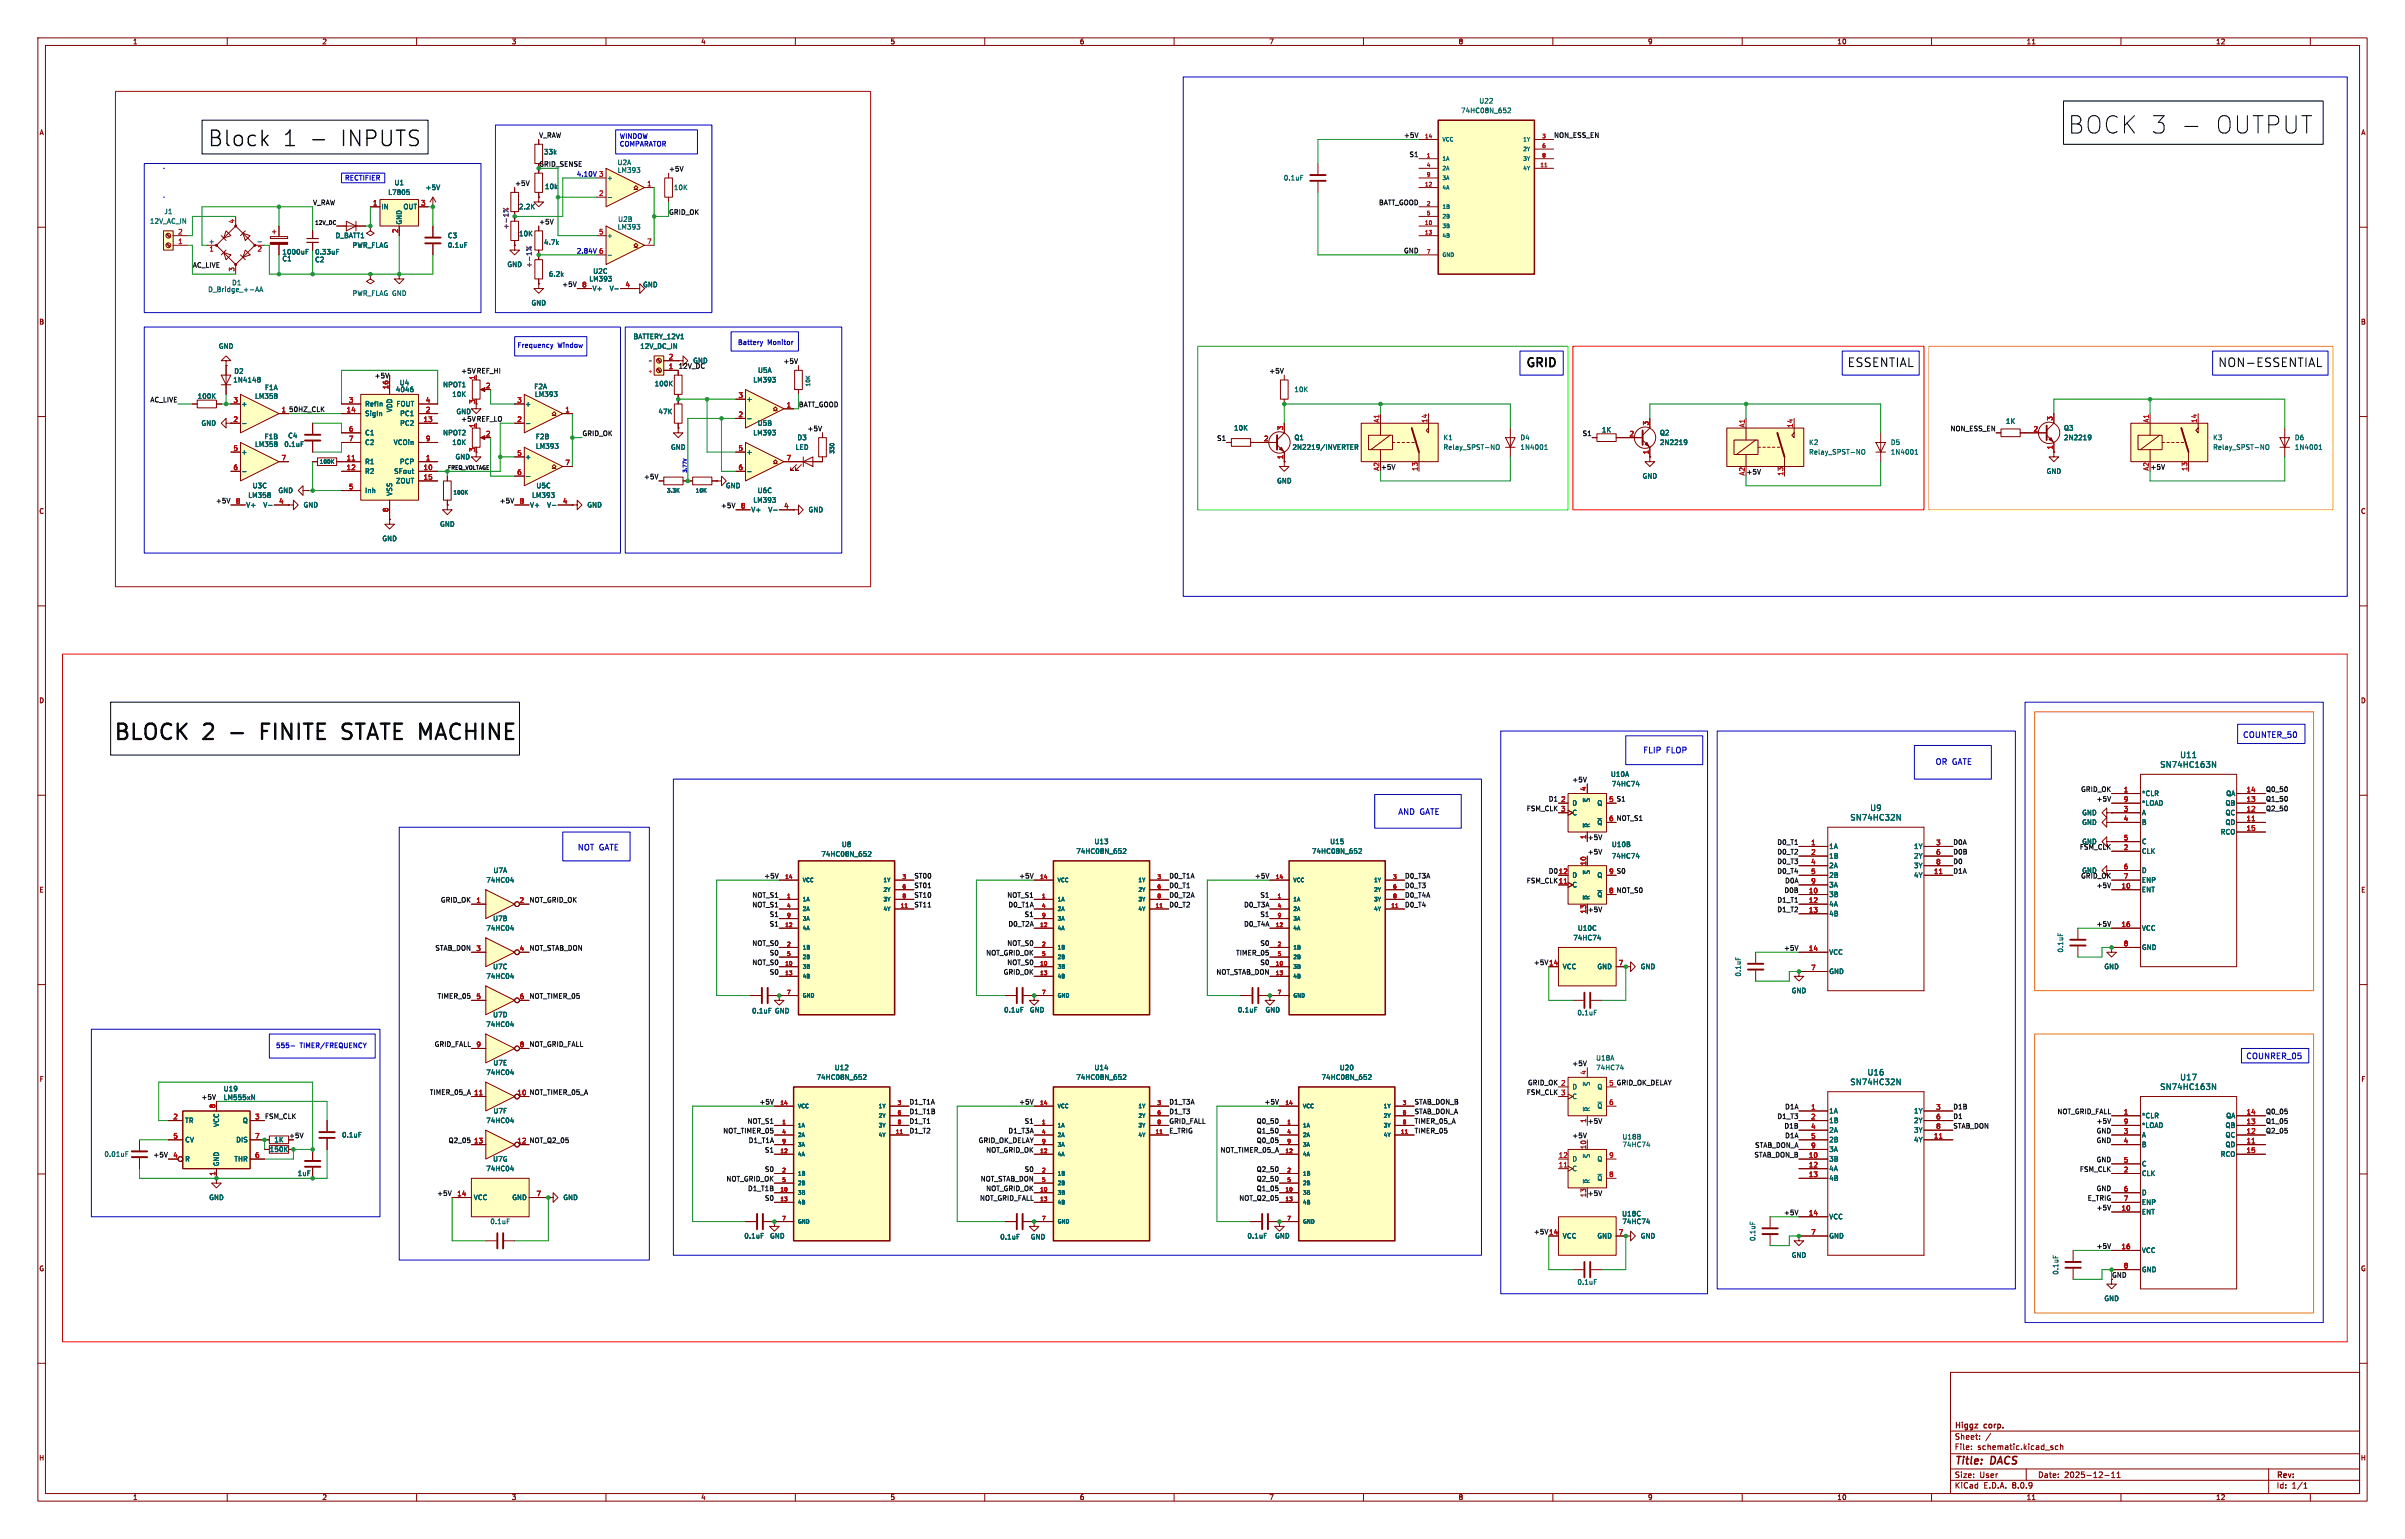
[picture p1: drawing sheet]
<svg xmlns="http://www.w3.org/2000/svg" width="635mm" height="406mm" viewBox="0 0 635 406" stroke-linecap="round" stroke-linejoin="round" font-family="sans-serif">
<defs><g id="words">
<g font-size="6.4">
<text x="546" y="35.7">BOCK 3 -</text>
<text x="584.5" y="35.7">OUTPUT</text>
</g>
<g font-size="5.7">
<text x="54.8" y="39.1">Block</text>
<text x="74.8" y="39.1">1</text>
<text x="82" y="39.1">-</text>
<text x="90.4" y="39.1">INPUTS</text>
<text x="29.8" y="196.2">BLOCK 2</text>
<text x="61.6" y="196.2">-</text>
<text x="70.8" y="196.2">FINITE</text>
<text x="93.3" y="196.2">STATE MACHINE</text>
</g>
<g font-size="3.2">
<text x="402.6" y="98.1">GRID</text>
<text x="487.7" y="97.5">ESSENTIAL</text>
<text x="585.5" y="97.5">NON-ESSENTIAL</text>
</g>
<g font-size="2.8" fill="#840000">
<text x="516" y="387.3">Title:</text>
<text x="525.7" y="387.3">DACS</text>
</g>
<g font-size="2.1" fill="#0000c2">
<text x="592.1" y="195.1">COUNTER_50</text>
<text x="433.8" y="199.1">FLIP</text>
<text x="439.9" y="199.1">FLOP</text>
<text x="511" y="202.2">OR GATE</text>
<text x="369.1" y="215.4">AND GATE</text>
<text x="152.5" y="224.8">NOT GATE</text>
<text x="593" y="280">COUNRER_05</text>
</g>
<g font-size="2.1" fill="#006464">
<text x="570.3" y="202.9">SN74HC163N</text>
<text x="575.5" y="200.4">U11</text>
<text x="493.7" y="214.4">U9</text>
<text x="488.4" y="216.9">SN74HC32N</text>
<text x="488.4" y="286.7">SN74HC32N</text>
<text x="493" y="284.2">U16</text>
<text x="575.5" y="285.5">U17</text>
<text x="570.3" y="288">SN74HC163N</text>
</g>
<g font-size="2.1" fill="#840000">
<text x="516" y="377.6">Higgz</text>
<text x="524" y="377.6">corp.</text>
<text x="516" y="383.1">File:</text>
<text x="516" y="380.4">Sheet:</text>
<text x="522.1" y="383.1">schematic.kicad_sch</text>
<text x="516" y="393.3">KiCad</text>
<text x="516" y="390.5">Size:</text>
<text x="522.7" y="390.5">User</text>
<text x="523.7" y="393.3">E.D.A.</text>
<text x="531.3" y="393.3">8.0.9</text>
<text x="538" y="390.5">Date:</text>
<text x="545" y="390.5">2025-12-11</text>
<text x="601" y="390.7">Rev:</text>
<text x="601" y="393.3">Id:</text>
<text x="605.1" y="393.3">1/1</text>
</g>
<g font-size="1.8" fill="#840000">
<text x="35" y="11.9">1</text>
<text x="85" y="11.9">2</text>
<text x="135" y="11.9">3</text>
<text x="185" y="11.9">4</text>
<text x="235" y="11.9">5</text>
<text x="285" y="11.9">6</text>
<text x="335" y="11.9">7</text>
<text x="385" y="11.9">8</text>
<text x="435" y="11.9">9</text>
<text x="485" y="11.9">10</text>
<text x="535" y="11.9">11</text>
<text x="585" y="11.9">12</text>
<text x="10.3" y="35.9">A</text>
<text x="623.3" y="35.9">A</text>
<text x="10.3" y="85.9">B</text>
<text x="623.3" y="85.9">B</text>
<text x="10.3" y="135.9">C</text>
<text x="623.3" y="135.9">C</text>
<text x="10.3" y="185.9">D</text>
<text x="623.3" y="185.9">D</text>
<text x="10.3" y="235.9">E</text>
<text x="623.3" y="235.9">E</text>
<text x="10.3" y="285.9">F</text>
<text x="623.3" y="285.9">F</text>
<text x="76.2" y="300.6">+5V</text>
<text x="10.3" y="335.9">G</text>
<text x="623.3" y="335.9">G</text>
<text x="557.5" y="337.5">GND</text>
<text x="10.2" y="385.9">H</text>
<text x="623.2" y="385.9">H</text>
<text x="35" y="396.3">1</text>
<text x="85" y="396.3">2</text>
<text x="135" y="396.3">3</text>
<text x="185" y="396.3">4</text>
<text x="235" y="396.3">5</text>
<text x="285" y="396.3">6</text>
<text x="335" y="396.3">7</text>
<text x="385" y="396.3">8</text>
<text x="435" y="396.3">9</text>
<text x="485" y="396.3">10</text>
<text x="535" y="396.3">11</text>
<text x="585" y="396.3">12</text>
</g>
<g font-size="1.8" fill="#006464">
<text x="390.5" y="27.5">U22</text>
<text x="385.6" y="30.1">74HC08N_652</text>
<text x="143.5" y="41">33k</text>
<text x="160.1" y="47.9">+</text>
<text x="162.9" y="43.8">U2A</text>
<text x="163" y="45.8">LM393</text>
<text x="338.8" y="47.9">0.1uF</text>
<text x="102.4" y="51.7">L7805</text>
<text x="104" y="49.1">U1</text>
<text x="112.3" y="50.4">+5V</text>
<text x="143.8" y="50.1">10k</text>
<text x="177.8" y="50.4">10K</text>
<text x="39.5" y="59.3">12V_AC_IN</text>
<text x="43.3" y="56.7">J1</text>
<text x="100.6" y="55.5">IN</text>
<text x="106.3" y="59.4" transform="rotate(-90 106.3 59.4)">GND</text>
<text x="106.4" y="55.5">OUT</text>
<text x="136.9" y="55.5">2.2K</text>
<text x="163.1" y="58.8">U2B</text>
<text x="55" y="64.5">+</text>
<text x="88.5" y="63.1">D_BATT1</text>
<text x="93" y="65.6">PWR_FLAG</text>
<text x="118.1" y="63.1">C3</text>
<text x="118.1" y="65.6">0.1uF</text>
<text x="136.9" y="62.6">10K</text>
<text x="143.5" y="64.9">4.7k</text>
<text x="160.1" y="63.1">+</text>
<text x="163" y="60.8">LM393</text>
<text x="74.4" y="69.2">C1</text>
<text x="74.4" y="67.4">1000uF</text>
<text x="83.1" y="69.4">C2</text>
<text x="83.1" y="67.4">0.33uF</text>
<text x="133.9" y="70.7">GND</text>
<text x="54.8" y="77.3">D_Bridge_+-AA</text>
<text x="61.1" y="75.5">D1</text>
<text x="144.8" y="73.3">6.2k</text>
<text x="155.5" y="74.5">LM393</text>
<text x="156.3" y="77.1">V+</text>
<text x="156.5" y="72.5">U2C</text>
<text x="160.8" y="77.1">V-</text>
<text x="169.7" y="76">GND</text>
<text x="93" y="78.3">PWR_FLAG GND</text>
<text x="140.2" y="80.9">GND</text>
<text x="167.1" y="89.8">BATTERY_12V1</text>
<text x="57.7" y="92.3">GND</text>
<text x="168.9" y="92.3">12V_DC_IN</text>
<text x="61.5" y="101.2">1N4148</text>
<text x="61.7" y="98.9">D2</text>
<text x="105.4" y="102">U4</text>
<text x="182.9" y="96.1">GND</text>
<text x="198.8" y="101.2">LM393</text>
<text x="200" y="98.7">U5A</text>
<text x="52.1" y="105.5">100K</text>
<text x="63.6" y="107.5">+</text>
<text x="67.2" y="105.5">LM358</text>
<text x="69.8" y="103.2">F1A</text>
<text x="96.3" y="107.5">RefIn</text>
<text x="104.4" y="103.7">4046</text>
<text x="104.6" y="107.5">FOUT</text>
<text x="116.9" y="102.5">NPOT1</text>
<text x="119.3" y="105">10K</text>
<text x="138.6" y="107.5">+</text>
<text x="141" y="103">F2A</text>
<text x="141.1" y="105">LM393</text>
<text x="172.7" y="102.2">100K</text>
<text x="197" y="106.3">+</text>
<text x="341.6" y="103.7">10K</text>
<text x="53.1" y="112.6">GND</text>
<text x="96.3" y="110.1">SigIn</text>
<text x="103.7" y="109" transform="rotate(-90 103.7 109)">VDD</text>
<text x="105.5" y="112.6">PC2</text>
<text x="105.5" y="110.1">PC1</text>
<text x="120.4" y="109.6">GND</text>
<text x="173.7" y="109.6">47K</text>
<text x="199.9" y="112.6">U5B</text>
<text x="325.7" y="113.9">10K</text>
<text x="529.5" y="112.1">1K</text>
<text x="544.8" y="113.9">Q3</text>
<text x="67.2" y="118.2">LM358</text>
<text x="69.7" y="116.2">F1B</text>
<text x="74.9" y="118.2">0.1uF</text>
<text x="76" y="115.9">C4</text>
<text x="96.3" y="115.2">C1</text>
<text x="96.3" y="117.7">C2</text>
<text x="103.8" y="117.7">VCOin</text>
<text x="116.9" y="115.2">NPOT2</text>
<text x="119.3" y="117.7">10K</text>
<text x="141.4" y="116.2">F2B</text>
<text x="141.4" y="118.7">LM393</text>
<text x="177" y="119">GND</text>
<text x="198.8" y="115.2">LM393</text>
<text x="209.9" y="119">LED</text>
<text x="210.4" y="116.4">D3</text>
<text x="341.1" y="119">2N2219/INVERTER</text>
<text x="341.6" y="116.4">Q1</text>
<text x="381" y="116.4">K1</text>
<text x="381" y="119">Relay_SPST-NO</text>
<text x="401.3" y="116.4">D4</text>
<text x="401.3" y="119">1N4001</text>
<text x="422.8" y="114.4">1K</text>
<text x="438.2" y="115.2">Q2</text>
<text x="438.2" y="117.7">2N2219</text>
<text x="477.5" y="117.7">K2</text>
<text x="499.1" y="117.7">D5</text>
<text x="544.8" y="116.4">2N2219</text>
<text x="584.2" y="116.4">K3</text>
<text x="584.2" y="119">Relay_SPST-NO</text>
<text x="605.8" y="116.4">D6</text>
<text x="605.8" y="119">1N4001</text>
<text x="63.6" y="120.2">+</text>
<text x="96.3" y="122.8">R1</text>
<text x="96.3" y="125.3">R2</text>
<text x="103.9" y="125.3">SFout</text>
<text x="105.5" y="122.8">PCP</text>
<text x="120.1" y="121.5">GND</text>
<text x="138.6" y="121.5">+</text>
<text x="197" y="120.2">+</text>
<text x="477.5" y="120.2">Relay_SPST-NO</text>
<text x="499.1" y="120.2">1N4001</text>
<text x="540.3" y="125.3">GND</text>
<text x="65.4" y="131.7">LM358</text>
<text x="66.6" y="129.1">U3C</text>
<text x="73.4" y="130.4">GND</text>
<text x="96.3" y="130.4">Inh</text>
<text x="103.7" y="131.1" transform="rotate(-90 103.7 131.1)">VSS</text>
<text x="104.4" y="127.9">ZOUT</text>
<text x="140.4" y="131.7">LM393</text>
<text x="141.5" y="129.1">U5C</text>
<text x="191.5" y="129.1">GND</text>
<text x="199.9" y="130.4">U6C</text>
<text x="337.1" y="127.9">GND</text>
<text x="433.6" y="126.6">GND</text>
<text x="64.9" y="134.2">V+</text>
<text x="69.4" y="134.2">V-</text>
<text x="80" y="134.2">GND</text>
<text x="139.8" y="134.2">V+</text>
<text x="144.3" y="134.2">V-</text>
<text x="154.9" y="134.2">GND</text>
<text x="198.2" y="135.5">V+</text>
<text x="198.8" y="132.9">LM393</text>
<text x="202.7" y="135.5">V-</text>
<text x="213.4" y="135.5">GND</text>
<text x="100.8" y="143.1">GND</text>
<text x="116.1" y="139.3">GND</text>
<text x="425.2" y="205.3">U10A</text>
<text x="425.5" y="207.9">74HC74</text>
<text x="415" y="213">D</text>
<text x="415" y="215.5">C</text>
<text x="420" y="212" transform="rotate(-90 420 212)">~{S}</text>
<text x="421.6" y="213">Q</text>
<text x="549.6" y="215.5">GND</text>
<text x="565.4" y="210.4">*CLR</text>
<text x="565.4" y="215.5">A</text>
<text x="565.4" y="213">*LOAD</text>
<text x="587.5" y="215.5">QC</text>
<text x="587.5" y="213">QB</text>
<text x="587.7" y="210.4">QA</text>
<text x="420" y="218.7" transform="rotate(-90 420 218.7)">~{R}</text>
<text x="421.6" y="218">~{Q}</text>
<text x="549.6" y="218">GND</text>
<text x="565.4" y="218">B</text>
<text x="586.2" y="220.6">RCO</text>
<text x="587.5" y="218">QD</text>
<text x="216.7" y="226.4">74HC08N_652</text>
<text x="222.1" y="223.9">U8</text>
<text x="284" y="225.7">74HC08N_652</text>
<text x="288.9" y="223.1">U13</text>
<text x="346.3" y="225.7">74HC08N_652</text>
<text x="351.1" y="223.1">U15</text>
<text x="425.5" y="223.9">U10B</text>
<text x="425.5" y="226.9">74HC74</text>
<text x="482.9" y="224.4">1A</text>
<text x="482.9" y="226.9">1B</text>
<text x="505.2" y="224.4">1Y</text>
<text x="505.2" y="226.9">2Y</text>
<text x="549.6" y="223.1">GND</text>
<text x="565.4" y="225.7">CLK</text>
<text x="565.4" y="223.1">C</text>
<text x="128.3" y="233.3">74HC04</text>
<text x="130.2" y="230.7">U7A</text>
<text x="415" y="232">D</text>
<text x="420" y="231" transform="rotate(-90 420 231)">~{S}</text>
<text x="421.6" y="232">Q</text>
<text x="482.9" y="229.5">2A</text>
<text x="482.9" y="232">2B</text>
<text x="505.2" y="232">4Y</text>
<text x="505.2" y="229.5">3Y</text>
<text x="549.6" y="230.7">GND</text>
<text x="565.4" y="230.7">D</text>
<text x="565.4" y="233.3">ENP</text>
<text x="415" y="234.5">C</text>
<text x="420" y="237.7" transform="rotate(-90 420 237.7)">~{R}</text>
<text x="421.6" y="237.1">~{Q}</text>
<text x="482.9" y="237.1">3B</text>
<text x="482.9" y="239.6">4A</text>
<text x="482.9" y="234.5">3A</text>
<text x="565.4" y="235.8">ENT</text>
<text x="128.3" y="246">74HC04</text>
<text x="130.1" y="243.4">U7B</text>
<text x="416.5" y="246">U10C</text>
<text x="482.9" y="242.2">4B</text>
<text x="565.4" y="246">VCC</text>
<text x="415.3" y="248.5">74HC74</text>
<text x="544.9" y="251.7" transform="rotate(-90 544.9 251.7)">0.1uF</text>
<text x="565.4" y="251.1">GND</text>
<text x="130.1" y="256.1">U7C</text>
<text x="412.5" y="256.1">VCC</text>
<text x="421.6" y="256.1">GND</text>
<text x="433.1" y="256.1">GND</text>
<text x="482.9" y="252.3">VCC</text>
<text x="482.9" y="257.4">GND</text>
<text x="555.5" y="256.1">GND</text>
<text x="128.3" y="258.7">74HC04</text>
<text x="459.8" y="258" transform="rotate(-90 459.8 258)">0.1uF</text>
<text x="472.9" y="262.5">GND</text>
<text x="130.1" y="268.8">U7D</text>
<text x="198.4" y="267.8">0.1uF</text>
<text x="204.5" y="267.8">GND</text>
<text x="265" y="267.6">0.1uF</text>
<text x="271.8" y="267.6">GND</text>
<text x="326.7" y="267.6">0.1uF</text>
<text x="334" y="267.6">GND</text>
<text x="416.4" y="268.3">0.1uF</text>
<text x="128.3" y="271.4">74HC04</text>
<text x="130.1" y="281.5">U7E</text>
<text x="421.3" y="280.3">U18A</text>
<text x="128.3" y="284.1">74HC04</text>
<text x="215.5" y="285.3">74HC08N_652</text>
<text x="220.3" y="282.8">U12</text>
<text x="284" y="285.3">74HC08N_652</text>
<text x="288.9" y="282.8">U14</text>
<text x="348.8" y="285.3">74HC08N_652</text>
<text x="353.6" y="282.8">U20</text>
<text x="415" y="287.9">D</text>
<text x="420" y="286.9" transform="rotate(-90 420 286.9)">~{S}</text>
<text x="421.3" y="282.8">74HC74</text>
<text x="421.6" y="287.9">Q</text>
<text x="58.9" y="288.4">U19</text>
<text x="58.9" y="290.7">LM555xN</text>
<text x="415" y="290.4">C</text>
<text x="420" y="293.6" transform="rotate(-90 420 293.6)">~{R}</text>
<text x="421.6" y="293">~{Q}</text>
<text x="48.8" y="296.8">TR</text>
<text x="58" y="297.7" transform="rotate(-90 58 297.7)">VCC</text>
<text x="64" y="296.8">Q</text>
<text x="128.3" y="296.8">74HC04</text>
<text x="130.2" y="294.2">U7F</text>
<text x="482.9" y="294.2">1A</text>
<text x="482.9" y="296.8">1B</text>
<text x="482.9" y="299.3">2A</text>
<text x="505.2" y="294.2">1Y</text>
<text x="505.2" y="296.8">2Y</text>
<text x="505.2" y="299.3">3Y</text>
<text x="565.4" y="295.5">*CLR</text>
<text x="565.4" y="298">*LOAD</text>
<text x="587.5" y="298">QB</text>
<text x="587.7" y="295.5">QA</text>
<text x="27.4" y="305.7">0.01uF</text>
<text x="48.8" y="301.9">CV</text>
<text x="62.2" y="301.9">DIS</text>
<text x="71.1" y="304.4">150K</text>
<text x="72.3" y="301.9">1K</text>
<text x="90.2" y="300.6">0.1uF</text>
<text x="420" y="306" transform="rotate(-90 420 306)">~{S}</text>
<text x="428.3" y="301.1">U18B</text>
<text x="428.3" y="303.1">74HC74</text>
<text x="482.9" y="301.9">2B</text>
<text x="482.9" y="304.4">3A</text>
<text x="505.2" y="301.9">4Y</text>
<text x="565.4" y="300.6">A</text>
<text x="565.4" y="303.1">B</text>
<text x="586.2" y="305.7">RCO</text>
<text x="587.5" y="303.1">QD</text>
<text x="587.5" y="300.6">QC</text>
<text x="48.8" y="306.9">R</text>
<text x="58" y="308.1" transform="rotate(-90 58 308.1)">GND</text>
<text x="61.8" y="306.9">THR</text>
<text x="78.5" y="310.7">1uF</text>
<text x="128.3" y="309.5">74HC04</text>
<text x="130.1" y="306.9">U7G</text>
<text x="415" y="309.5">C</text>
<text x="415" y="306.9">D</text>
<text x="421.6" y="306.9">Q</text>
<text x="482.9" y="306.9">3B</text>
<text x="482.9" y="309.5">4A</text>
<text x="565.4" y="310.7">CLK</text>
<text x="565.4" y="308.2">C</text>
<text x="55.1" y="317.1">GND</text>
<text x="125" y="317.1">VCC</text>
<text x="135.1" y="317.1">GND</text>
<text x="148.6" y="317.1">GND</text>
<text x="420" y="312.7" transform="rotate(-90 420 312.7)">~{R}</text>
<text x="421.6" y="312">~{Q}</text>
<text x="482.9" y="312">4B</text>
<text x="565.4" y="315.8">D</text>
<text x="129.3" y="323.4">0.1uF</text>
<text x="428.2" y="321.4">U18C</text>
<text x="428.2" y="323.4">74HC74</text>
<text x="482.9" y="322.2">VCC</text>
<text x="565.4" y="320.9">ENT</text>
<text x="565.4" y="318.4">ENP</text>
<text x="196.4" y="327.3">0.1uF</text>
<text x="203.2" y="327.3">GND</text>
<text x="264" y="327.5">0.1uF</text>
<text x="272" y="327.5">GND</text>
<text x="329.2" y="327.3">0.1uF</text>
<text x="336.5" y="327.3">GND</text>
<text x="412.5" y="327.3">VCC</text>
<text x="421.6" y="327.3">GND</text>
<text x="433.1" y="327.3">GND</text>
<text x="463.7" y="327.9" transform="rotate(-90 463.7 327.9)">0.1uF</text>
<text x="482.9" y="327.3">GND</text>
<text x="472.9" y="332.3">GND</text>
<text x="565.4" y="331.1">VCC</text>
<text x="416.4" y="339.4">0.1uF</text>
<text x="543.7" y="336.7" transform="rotate(-90 543.7 336.7)">0.1uF</text>
<text x="565.4" y="336.1">GND</text>
<text x="555.5" y="343.8">GND</text>
</g>
<g font-size="1.8" fill="#0f0f0f">
<text x="142.2" y="36.5">V_RAW</text>
<text x="370.6" y="36.5">+5V</text>
<text x="372" y="41.6">S1</text>
<text x="410.2" y="36.5">NON_ESS_EN</text>
<text x="176.5" y="45.4">+5V</text>
<text x="135.9" y="49.2">+5V</text>
<text x="82.5" y="54.3">V_RAW</text>
<text x="142.2" y="59.3">+5V</text>
<text x="176.5" y="56.8">GRID_OK</text>
<text x="364" y="54.3">BATT_GOOD</text>
<text x="50.8" y="70.8">AC_LIVE</text>
<text x="370.6" y="67">GND</text>
<text x="148.3" y="75.9">+5V</text>
<text x="98.8" y="100">+5V</text>
<text x="121.7" y="98.7">+5V REF_HI</text>
<text x="179.1" y="97.4">12V_DC</text>
<text x="206.7" y="96.2">+5V</text>
<text x="335" y="98.7">+5V</text>
<text x="39.6" y="106.3">AC_LIVE</text>
<text x="210.8" y="107.6">BATT_GOOD</text>
<text x="76.2" y="108.9">50HZ_CLK</text>
<text x="121.7" y="111.4">+5V REF_LO</text>
<text x="213.1" y="114">+5V</text>
<text x="514.9" y="114">NON_ESS_EN</text>
<text x="153.7" y="115.2">GRID_OK</text>
<text x="321.2" y="116.5">S1</text>
<text x="417.7" y="115.2">S1</text>
<text x="364.5" y="124.1">+5V</text>
<text x="461" y="125.4">+5V</text>
<text x="567.7" y="124.1">+5V</text>
<text x="169.9" y="126.7">+5V</text>
<text x="56.9" y="133">+5V</text>
<text x="131.8" y="133">+5V</text>
<text x="190.2" y="134.3">+5V</text>
<text x="415" y="206.7">+5V</text>
<text x="549.3" y="209.2">GRID_OK</text>
<text x="598.2" y="209.2">Q0_50</text>
<text x="403" y="214.3">FSM_CLK 3</text>
<text x="408.8" y="211.7">D1</text>
<text x="424.7" y="211.8">5 S1</text>
<text x="553.5" y="211.7">+5V</text>
<text x="598.2" y="214.3">Q2_50</text>
<text x="598.2" y="211.7">Q1_50</text>
<text x="419.1" y="221.9">+5V</text>
<text x="424.7" y="216.9">6 NOT_S1</text>
<text x="419.1" y="225.7">+5V</text>
<text x="469.2" y="225.7">D0_T2</text>
<text x="469.2" y="223.2">D0_T1</text>
<text x="515.6" y="225.7">D0B</text>
<text x="515.6" y="223.2">D0A</text>
<text x="549" y="224.4">FSM_CLK</text>
<text x="201.7" y="232.1">+5V</text>
<text x="241.3" y="232.1">ST00</text>
<text x="269" y="232.1">+5V</text>
<text x="308.6" y="232.1">D0_T1A</text>
<text x="331.2" y="232.1">+5V</text>
<text x="370.8" y="232.1">D0_T3A</text>
<text x="403" y="233.3">FSM_CLK11</text>
<text x="408.8" y="230.8">D0</text>
<text x="424.7" y="230.9">9 S0</text>
<text x="469.2" y="230.8">D0_T4</text>
<text x="469.2" y="228.3">D0_T3</text>
<text x="471.2" y="233.3">D0A</text>
<text x="515.6" y="230.8">D1A</text>
<text x="515.6" y="228.3">D0</text>
<text x="549.3" y="232.1">GRID_OK</text>
<text x="116.3" y="238.4">GRID_OK</text>
<text x="139.7" y="238.4">NOT_GRID_OK</text>
<text x="198.5" y="239.7">NOT_S1</text>
<text x="198.5" y="237.1">NOT_S1</text>
<text x="241.3" y="234.6">ST01</text>
<text x="241.3" y="237.1">ST10</text>
<text x="241.3" y="239.7">ST11</text>
<text x="265.8" y="237.1">NOT_S1</text>
<text x="266.1" y="239.7">D0_T1A</text>
<text x="308.6" y="239.7">D0_T2</text>
<text x="308.6" y="237.1">D0_T2A</text>
<text x="308.6" y="234.6">D0_T1</text>
<text x="328.4" y="239.7">D0_T3A</text>
<text x="332.7" y="237.1">S1</text>
<text x="370.8" y="239.7">D0_T4</text>
<text x="370.8" y="234.6">D0_T3</text>
<text x="370.8" y="237.1">D0_T4A</text>
<text x="424.7" y="236">8 NOT_S0</text>
<text x="469.2" y="238.4">D1_T1</text>
<text x="471" y="235.9">D0B</text>
<text x="553.5" y="234.6">+5V</text>
<text x="203.1" y="242.2">S1</text>
<text x="203.1" y="244.8">S1</text>
<text x="266.1" y="244.8">D0_T2A</text>
<text x="270.4" y="242.2">S1</text>
<text x="328.4" y="244.8">D0_T4A</text>
<text x="332.7" y="242.2">S1</text>
<text x="419.1" y="241">+5V</text>
<text x="469.2" y="241">D1_T2</text>
<text x="553.5" y="244.8">+5V</text>
<text x="114.8" y="251.1">STAB_DON</text>
<text x="139.7" y="251.1">NOT_STAB_DON</text>
<text x="198.5" y="249.8">NOT_S0</text>
<text x="265.8" y="249.8">NOT_S0</text>
<text x="332.7" y="249.8">S0</text>
<text x="470.9" y="251.1">+5V</text>
<text x="198.5" y="254.9">NOT_S0</text>
<text x="203.1" y="252.4">S0</text>
<text x="203.1" y="257.5">S0</text>
<text x="260.3" y="252.4">NOT_GRID_OK</text>
<text x="264.9" y="257.5">GRID_OK</text>
<text x="265.8" y="254.9">NOT_S0</text>
<text x="321" y="257.5">NOT_STAB_DON</text>
<text x="326.2" y="252.4">TIMER_05</text>
<text x="332.7" y="254.9">S0</text>
<text x="404.9" y="254.9">+5V 14</text>
<text x="115.4" y="263.8">TIMER_05</text>
<text x="139.7" y="263.8">NOT_TIMER_05</text>
<text x="114.6" y="276.5">GRID_FALL</text>
<text x="139.7" y="276.5">NOT_GRID_FALL</text>
<text x="415" y="281.6">+5V</text>
<text x="403.3" y="286.7">GRID_OK 2</text>
<text x="424.7" y="286.8">5 GRID_OK_DELAY</text>
<text x="53.1" y="290.5">+5V</text>
<text x="113.4" y="289.2">TIMER_05_A 11</text>
<text x="139.7" y="289.2">NOT_TIMER_05_A</text>
<text x="200.4" y="291.8">+5V</text>
<text x="240" y="291.8">D1_T1A</text>
<text x="269" y="291.8">+5V</text>
<text x="308.6" y="291.8">D1_T3A</text>
<text x="333.7" y="291.8">+5V</text>
<text x="373.4" y="291.8">STAB_DON_B</text>
<text x="403" y="289.2">FSM_CLK 3</text>
<text x="471.2" y="293">D1A</text>
<text x="515.6" y="293">D1B</text>
<text x="69.8" y="295.6">FSM_CLK</text>
<text x="190.8" y="299.4">NOT_TIMER_05</text>
<text x="197.3" y="296.8">NOT_S1</text>
<text x="240" y="294.3">D1_T1B</text>
<text x="240" y="296.8">D1_T1</text>
<text x="240" y="299.4">D1_T2</text>
<text x="266.1" y="299.4">D1_T3A</text>
<text x="270.4" y="296.8">S1</text>
<text x="308.6" y="294.3">D1_T3</text>
<text x="308.6" y="296.8">GRID_FALL</text>
<text x="308.6" y="299.4">E_TRIG</text>
<text x="331.7" y="299.4">Q1_50</text>
<text x="331.7" y="296.8">Q0_50</text>
<text x="373.4" y="299.4">TIMER_05</text>
<text x="373.4" y="296.8">TIMER_05_A</text>
<text x="373.4" y="294.3">STAB_DON_A</text>
<text x="419.1" y="296.8">+5V</text>
<text x="469.2" y="295.6">D1_T3</text>
<text x="471" y="298.1">D1B</text>
<text x="515.6" y="298.1">STAB_DON</text>
<text x="515.6" y="295.6">D1</text>
<text x="543.1" y="294.3">NOT_GRID_FALL</text>
<text x="553.5" y="296.8">+5V</text>
<text x="553.5" y="299.4">GND</text>
<text x="598.2" y="296.8">Q1_05</text>
<text x="598.2" y="299.4">Q2_05</text>
<text x="598.2" y="294.3">Q0_05</text>
<text x="40.4" y="305.7">+5V</text>
<text x="118.3" y="301.9">Q2_05</text>
<text x="139.7" y="301.9">NOT_Q2_05</text>
<text x="197.6" y="301.9">D1_T1A</text>
<text x="201.8" y="304.5">S1</text>
<text x="258.3" y="301.9">GRID_OK_DELAY</text>
<text x="260.3" y="304.5">NOT_GRID_OK</text>
<text x="322.1" y="304.5">NOT_TIMER_05_A</text>
<text x="331.7" y="301.9">Q0_05</text>
<text x="415" y="300.6">+5V</text>
<text x="463.1" y="305.7">STAB_DON_B</text>
<text x="463.3" y="303.2">STAB_DON_A</text>
<text x="471.2" y="300.6">D1A</text>
<text x="553.5" y="301.9">GND</text>
<text x="201.8" y="309.5">S0</text>
<text x="270.4" y="309.5">S0</text>
<text x="331.7" y="309.5">Q2_50</text>
<text x="549" y="309.5">FSM_CLK</text>
<text x="553.5" y="307">GND</text>
<text x="115.3" y="315.9">+5V</text>
<text x="191.7" y="312.1">NOT_GRID_OK</text>
<text x="197.4" y="314.6">D1_T1B</text>
<text x="201.8" y="317.2">S0</text>
<text x="258.6" y="317.2">NOT_GRID_FALL</text>
<text x="258.8" y="312.1">NOT_STAB_DON</text>
<text x="260.3" y="314.6">NOT_GRID_OK</text>
<text x="327.1" y="317.2">NOT_Q2_05</text>
<text x="331.7" y="314.6">Q1_05</text>
<text x="331.7" y="312.1">Q2_50</text>
<text x="419.1" y="315.9">+5V</text>
<text x="551.1" y="317.2">E_TRIG</text>
<text x="553.5" y="314.6">GND</text>
<text x="470.9" y="321">+5V</text>
<text x="553.5" y="319.7">+5V</text>
<text x="404.9" y="326">+5V 14</text>
<text x="553.5" y="329.9">+5V</text>
</g>
<g font-size="1.8" fill="#0000c2">
<text x="163.5" y="37">WINDOW</text>
<text x="163.5" y="39">COMPARATOR</text>
<text x="91" y="47.9">RECTIFIER</text>
<text x="152.2" y="46.8">4.10V</text>
<text x="152.2" y="67.2">2.84V</text>
<text x="136.5" y="92.1">Frequency</text>
<text x="147.2" y="92.1">Window</text>
<text x="194.7" y="91.3">Battery</text>
<text x="202.6" y="91.3">Monitor</text>
<text x="72.8" y="277">555-</text>
<text x="79.2" y="277">TIMER/FREQUENCY</text>
</g>
<text font-size="1.8" fill="#009600" x="142.2" y="44.1">GRID_SENSE</text>
<g font-size="1.8" fill="#a90000">
<text x="158" y="46.7">3</text>
<text x="158" y="51.8">2</text>
<text x="170.7" y="49.3">1</text>
<text x="62" y="59.1" transform="rotate(-90 62 59.1)">4</text>
<text x="98.4" y="54.4">1</text>
<text x="111.1" y="54.4">3</text>
<text x="46.9" y="64.5">1</text>
<text x="46.9" y="62">2</text>
<text x="105.2" y="61.7" transform="rotate(-90 105.2 61.7)">2</text>
<text x="158" y="62">5</text>
<text x="170.7" y="64.5">7</text>
<text x="55.2" y="66.8">1</text>
<text x="62" y="71.8" transform="rotate(-90 62 71.8)">3</text>
<text x="67.9" y="66.8">2</text>
<text x="158" y="67.1">6</text>
<text x="153.6" y="75.9">8</text>
<text x="165" y="75.9">4</text>
<text x="176.5" y="95">2</text>
<text x="125.5" y="100.4" transform="rotate(-90 125.5 100.4)">1</text>
<text x="176.5" y="97.5">1</text>
<text x="61.5" y="106.4">3</text>
<text x="92" y="106.4">3</text>
<text x="102.6" y="102.9" transform="rotate(-90 102.6 102.9)">16</text>
<text x="112.3" y="106.4">4</text>
<text x="125.5" y="106.8" transform="rotate(-90 125.5 106.8)">3</text>
<text x="128.2" y="102.6">2</text>
<text x="136.5" y="106.4">3</text>
<text x="194.9" y="105.2">3</text>
<text x="207.6" y="107.7">1</text>
<text x="61.5" y="111.5">2</text>
<text x="74.2" y="109">1</text>
<text x="91.4" y="109">14</text>
<text x="111.7" y="111.5">13</text>
<text x="112.3" y="109">2</text>
<text x="125.5" y="113.1" transform="rotate(-90 125.5 113.1)">1</text>
<text x="136.5" y="111.5">2</text>
<text x="149.2" y="109">1</text>
<text x="194.9" y="110.2">2</text>
<text x="338.8" y="113.7" transform="rotate(-90 338.8 113.7)">3</text>
<text x="364.2" y="111.7" transform="rotate(-90 364.2 111.7)">A1</text>
<text x="376.9" y="111.8" transform="rotate(-90 376.9 111.8)">14</text>
<text x="435.4" y="112.5" transform="rotate(-90 435.4 112.5)">3</text>
<text x="460.8" y="113" transform="rotate(-90 460.8 113)">A1</text>
<text x="473.5" y="113.1" transform="rotate(-90 473.5 113.1)">14</text>
<text x="542" y="111.2" transform="rotate(-90 542 111.2)">3</text>
<text x="567.4" y="111.7" transform="rotate(-90 567.4 111.7)">A1</text>
<text x="580.1" y="111.8" transform="rotate(-90 580.1 111.8)">14</text>
<text x="61.5" y="119.1">5</text>
<text x="92" y="114">6</text>
<text x="92" y="116.6">7</text>
<text x="112.3" y="116.6">9</text>
<text x="125.5" y="119.5" transform="rotate(-90 125.5 119.5)">3</text>
<text x="128.2" y="115.3">2</text>
<text x="194.9" y="119.1">5</text>
<text x="333.6" y="116.6">2</text>
<text x="430.1" y="115.3">2</text>
<text x="536.8" y="114">2</text>
<text x="542" y="118.8" transform="rotate(-90 542 118.8)">1</text>
<text x="61.5" y="124.2">6</text>
<text x="74.2" y="121.7">7</text>
<text x="91.4" y="121.7">11</text>
<text x="91.4" y="124.2">12</text>
<text x="111.7" y="124.2">10</text>
<text x="112.3" y="121.7">1</text>
<text x="136.5" y="120.4">5</text>
<text x="136.5" y="125.5">6</text>
<text x="149.2" y="122.9">7</text>
<text x="194.9" y="124.2">6</text>
<text x="207.6" y="121.7">7</text>
<text x="338.8" y="121.4" transform="rotate(-90 338.8 121.4)">1</text>
<text x="364.2" y="124.4" transform="rotate(-90 364.2 124.4)">A2</text>
<text x="374.4" y="124.5" transform="rotate(-90 374.4 124.5)">13</text>
<text x="435.4" y="120.1" transform="rotate(-90 435.4 120.1)">1</text>
<text x="460.8" y="125.7" transform="rotate(-90 460.8 125.7)">A2</text>
<text x="470.9" y="125.8" transform="rotate(-90 470.9 125.8)">13</text>
<text x="567.4" y="124.4" transform="rotate(-90 567.4 124.4)">A2</text>
<text x="577.6" y="124.5" transform="rotate(-90 577.6 124.5)">13</text>
<text x="92" y="129.3">5</text>
<text x="111.7" y="126.7">15</text>
<text x="62.2" y="133.1">8</text>
<text x="73.6" y="133.1">4</text>
<text x="102.6" y="135.3" transform="rotate(-90 102.6 135.3)">8</text>
<text x="137.1" y="133.1">8</text>
<text x="148.5" y="133.1">4</text>
<text x="195.5" y="134.4">8</text>
<text x="206.9" y="134.4">4</text>
<text x="418.8" y="209" transform="rotate(-90 418.8 209)">4</text>
<text x="560.6" y="209.3">1</text>
<text x="593" y="209.3">14</text>
<text x="412" y="211.8">2</text>
<text x="412" y="214.4">3</text>
<text x="424.7" y="211.8">5</text>
<text x="560.6" y="214.4">3</text>
<text x="560.6" y="211.8">9</text>
<text x="593" y="214.4">12</text>
<text x="593" y="211.8">13</text>
<text x="418.8" y="221.7" transform="rotate(-90 418.8 221.7)">1</text>
<text x="424.7" y="216.9">6</text>
<text x="560.6" y="216.9">4</text>
<text x="560.6" y="222">5</text>
<text x="593" y="216.9">11</text>
<text x="593" y="219.5">15</text>
<text x="478.1" y="223.3">1</text>
<text x="478.1" y="225.8">2</text>
<text x="511.1" y="223.3">3</text>
<text x="511.1" y="225.8">6</text>
<text x="560.6" y="224.5">2</text>
<text x="411.4" y="230.9">12</text>
<text x="411.4" y="233.4">11</text>
<text x="418.8" y="228.6" transform="rotate(-90 418.8 228.6)">10</text>
<text x="424.7" y="230.9">9</text>
<text x="478.1" y="228.3">4</text>
<text x="478.1" y="230.9">5</text>
<text x="478.1" y="233.4">9</text>
<text x="510.5" y="230.9">11</text>
<text x="511.1" y="228.3">8</text>
<text x="560.6" y="229.6">6</text>
<text x="560.6" y="232.2">7</text>
<text x="125.7" y="238.5">1</text>
<text x="137.1" y="238.5">2</text>
<text x="424.7" y="236">8</text>
<text x="477.5" y="236">10</text>
<text x="477.5" y="238.5">12</text>
<text x="560" y="234.7">10</text>
<text x="418.8" y="241.3" transform="rotate(-90 418.8 241.3)">13</text>
<text x="477.5" y="241">13</text>
<text x="560" y="244.9">16</text>
<text x="125.7" y="251.2">3</text>
<text x="137.1" y="251.2">4</text>
<text x="477.5" y="251.2">14</text>
<text x="560.6" y="249.9">8</text>
<text x="408.9" y="255">14</text>
<text x="427.3" y="255">7</text>
<text x="478.1" y="256.3">7</text>
<text x="125.7" y="263.9">5</text>
<text x="137.1" y="263.9">6</text>
<text x="125.7" y="276.6">9</text>
<text x="137.1" y="276.6">8</text>
<text x="418.8" y="283.9" transform="rotate(-90 418.8 283.9)">4</text>
<text x="56.9" y="292.8" transform="rotate(-90 56.9 292.8)">8</text>
<text x="125.1" y="289.3">11</text>
<text x="136.5" y="289.3">10</text>
<text x="424.7" y="291.8">6</text>
<text x="478.1" y="293.1">1</text>
<text x="511.1" y="293.1">3</text>
<text x="45.6" y="295.7">2</text>
<text x="67.2" y="295.7">3</text>
<text x="418.8" y="296.6" transform="rotate(-90 418.8 296.6)">1</text>
<text x="478.1" y="295.7">2</text>
<text x="478.1" y="298.2">4</text>
<text x="511.1" y="295.7">6</text>
<text x="511.1" y="298.2">8</text>
<text x="560.6" y="294.4">1</text>
<text x="560.6" y="299.5">3</text>
<text x="560.6" y="296.9">9</text>
<text x="593" y="299.5">12</text>
<text x="593" y="296.9">13</text>
<text x="593" y="294.4">14</text>
<text x="45.6" y="305.8">4</text>
<text x="45.6" y="300.7">5</text>
<text x="67.2" y="305.8">6</text>
<text x="67.2" y="300.7">7</text>
<text x="125.1" y="302">13</text>
<text x="136.5" y="302">12</text>
<text x="411.4" y="305.8">12</text>
<text x="418.8" y="303.6" transform="rotate(-90 418.8 303.6)">10</text>
<text x="424.7" y="305.8">9</text>
<text x="477.5" y="305.8">10</text>
<text x="478.1" y="300.7">5</text>
<text x="478.1" y="303.3">9</text>
<text x="510.5" y="300.7">11</text>
<text x="560.6" y="302">4</text>
<text x="593" y="302">11</text>
<text x="593" y="304.5">15</text>
<text x="56.9" y="310.6" transform="rotate(-90 56.9 310.6)">1</text>
<text x="411.4" y="308.4">11</text>
<text x="424.7" y="310.9">8</text>
<text x="477.5" y="308.4">12</text>
<text x="477.5" y="310.9">13</text>
<text x="560.6" y="309.6">2</text>
<text x="560.6" y="307.1">5</text>
<text x="120.6" y="316">14</text>
<text x="141.5" y="316">7</text>
<text x="418.8" y="316.3" transform="rotate(-90 418.8 316.3)">13</text>
<text x="560.6" y="314.7">6</text>
<text x="560.6" y="317.2">7</text>
<text x="477.5" y="321.1">14</text>
<text x="560" y="319.8">10</text>
<text x="408.9" y="326.1">14</text>
<text x="427.3" y="326.1">7</text>
<text x="478.1" y="326.1">7</text>
<text x="560" y="329.9">16</text>
<text x="560.6" y="335">8</text>
</g>
<g font-size="1.8" fill="#840084">
<text x="134.5" y="60.7" transform="rotate(-90 134.5 60.7)">+-1%</text>
<text x="140.6" y="70.8" transform="rotate(-90 140.6 70.8)">+-1%</text>
</g>
<g font-size="1.4" fill="#a90000">
<text x="376.1" y="36.6">14</text>
<text x="376.6" y="41.7">1</text>
<text x="407.1" y="36.6">3</text>
<text x="407.1" y="39.1">6</text>
<text x="407.1" y="41.7">8</text>
<text x="376.6" y="44.2">4</text>
<text x="376.6" y="46.7">9</text>
<text x="406.6" y="44.2">11</text>
<text x="376.1" y="49.3">12</text>
<text x="376.1" y="59.4">10</text>
<text x="376.6" y="54.4">2</text>
<text x="376.6" y="56.9">5</text>
<text x="376.1" y="62">13</text>
<text x="376.6" y="67.1">7</text>
<text x="207.2" y="232.2">14</text>
<text x="238.1" y="232.2">3</text>
<text x="274.5" y="232.2">14</text>
<text x="305.5" y="232.2">3</text>
<text x="336.7" y="232.2">14</text>
<text x="367.7" y="232.2">3</text>
<text x="207.7" y="237.2">1</text>
<text x="207.7" y="239.8">4</text>
<text x="237.7" y="239.8">11</text>
<text x="238.1" y="234.7">6</text>
<text x="238.1" y="237.2">8</text>
<text x="275" y="237.2">1</text>
<text x="275" y="239.8">4</text>
<text x="305" y="239.8">11</text>
<text x="305.5" y="234.7">6</text>
<text x="305.5" y="237.2">8</text>
<text x="337.2" y="237.2">1</text>
<text x="337.2" y="239.8">4</text>
<text x="367.2" y="239.8">11</text>
<text x="367.7" y="234.7">6</text>
<text x="367.7" y="237.2">8</text>
<text x="207.2" y="244.9">12</text>
<text x="207.7" y="242.3">9</text>
<text x="274.5" y="244.9">12</text>
<text x="275" y="242.3">9</text>
<text x="336.7" y="244.9">12</text>
<text x="337.2" y="242.3">9</text>
<text x="207.7" y="249.9">2</text>
<text x="275" y="249.9">2</text>
<text x="337.2" y="249.9">2</text>
<text x="207.2" y="255">10</text>
<text x="207.2" y="257.6">13</text>
<text x="207.7" y="252.5">5</text>
<text x="274.5" y="255">10</text>
<text x="274.5" y="257.6">13</text>
<text x="275" y="252.5">5</text>
<text x="336.7" y="255">10</text>
<text x="336.7" y="257.6">13</text>
<text x="337.2" y="252.5">5</text>
<text x="207.7" y="262.6">7</text>
<text x="275" y="262.6">7</text>
<text x="337.2" y="262.6">7</text>
<text x="205.9" y="291.8">14</text>
<text x="236.9" y="291.8">3</text>
<text x="274.5" y="291.8">14</text>
<text x="305.5" y="291.8">3</text>
<text x="339.3" y="291.8">14</text>
<text x="370.2" y="291.8">3</text>
<text x="206.4" y="296.9">1</text>
<text x="206.4" y="299.5">4</text>
<text x="236.4" y="299.5">11</text>
<text x="236.9" y="294.4">6</text>
<text x="236.9" y="296.9">8</text>
<text x="275" y="296.9">1</text>
<text x="275" y="299.5">4</text>
<text x="305" y="299.5">11</text>
<text x="305.5" y="294.4">6</text>
<text x="305.5" y="296.9">8</text>
<text x="339.7" y="296.9">1</text>
<text x="339.7" y="299.5">4</text>
<text x="369.7" y="299.5">11</text>
<text x="370.2" y="294.4">6</text>
<text x="370.2" y="296.9">8</text>
<text x="205.9" y="304.5">12</text>
<text x="206.4" y="302">9</text>
<text x="274.5" y="304.5">12</text>
<text x="275" y="302">9</text>
<text x="339.3" y="304.5">12</text>
<text x="339.7" y="302">9</text>
<text x="206.4" y="309.6">2</text>
<text x="275" y="309.6">2</text>
<text x="339.7" y="309.6">2</text>
<text x="205.9" y="314.7">10</text>
<text x="205.9" y="317.2">13</text>
<text x="206.4" y="312.2">5</text>
<text x="274.5" y="314.7">10</text>
<text x="274.5" y="317.2">13</text>
<text x="275" y="312.2">5</text>
<text x="339.3" y="314.7">10</text>
<text x="339.3" y="317.2">13</text>
<text x="339.7" y="312.2">5</text>
<text x="206.4" y="322.3">7</text>
<text x="275" y="322.3">7</text>
<text x="339.7" y="322.3">7</text>
</g>
<g font-size="1.4" fill="#006464">
<text x="380.7" y="37.6">VCC</text>
<text x="402" y="37.6">1Y</text>
<text x="402" y="40.1">2Y</text>
<text x="380.7" y="42.6">1A</text>
<text x="380.7" y="45.2">2A</text>
<text x="380.7" y="47.7">3A</text>
<text x="402" y="45.2">4Y</text>
<text x="402" y="42.6">3Y</text>
<text x="380.7" y="50.3">4A</text>
<text x="380.7" y="55.3">1B</text>
<text x="380.7" y="57.9">2B</text>
<text x="380.7" y="60.4">3B</text>
<text x="380.7" y="63">4B</text>
<text x="380.7" y="68">GND</text>
<text x="214.1" y="102.2" transform="rotate(-90 214.1 102.2)">10K</text>
<text x="220.4" y="119.9" transform="rotate(-90 220.4 119.9)">330</text>
<text x="84.3" y="122.7">100K</text>
<text x="119.6" y="130.8">100K</text>
<text x="176" y="130.3">3.3K</text>
<text x="183.6" y="130.3">10K</text>
<text x="211.8" y="233.1">VCC</text>
<text x="233.1" y="233.1">1Y</text>
<text x="279.1" y="233.1">VCC</text>
<text x="300.4" y="233.1">1Y</text>
<text x="341.4" y="233.1">VCC</text>
<text x="362.7" y="233.1">1Y</text>
<text x="211.8" y="238.2">1A</text>
<text x="233.1" y="235.7">2Y</text>
<text x="233.1" y="238.2">3Y</text>
<text x="279.1" y="238.2">1A</text>
<text x="300.4" y="235.7">2Y</text>
<text x="300.4" y="238.2">3Y</text>
<text x="341.4" y="238.2">1A</text>
<text x="362.7" y="235.7">2Y</text>
<text x="362.7" y="238.2">3Y</text>
<text x="211.8" y="245.8">4A</text>
<text x="211.8" y="240.8">2A</text>
<text x="211.8" y="243.3">3A</text>
<text x="233.1" y="240.8">4Y</text>
<text x="279.1" y="245.8">4A</text>
<text x="279.1" y="240.8">2A</text>
<text x="279.1" y="243.3">3A</text>
<text x="300.4" y="240.8">4Y</text>
<text x="341.4" y="245.8">4A</text>
<text x="341.4" y="240.8">2A</text>
<text x="341.4" y="243.3">3A</text>
<text x="362.7" y="240.8">4Y</text>
<text x="211.8" y="250.9">1B</text>
<text x="279.1" y="250.9">1B</text>
<text x="341.4" y="250.9">1B</text>
<text x="211.8" y="256">3B</text>
<text x="211.8" y="253.5">2B</text>
<text x="279.1" y="256">3B</text>
<text x="279.1" y="253.5">2B</text>
<text x="341.4" y="256">3B</text>
<text x="341.4" y="253.5">2B</text>
<text x="211.8" y="258.5">4B</text>
<text x="211.8" y="263.6">GND</text>
<text x="279.1" y="258.5">4B</text>
<text x="279.1" y="263.6">GND</text>
<text x="341.4" y="258.5">4B</text>
<text x="341.4" y="263.6">GND</text>
<text x="210.6" y="292.8">VCC</text>
<text x="231.8" y="292.8">1Y</text>
<text x="279.1" y="292.8">VCC</text>
<text x="300.4" y="292.8">1Y</text>
<text x="343.9" y="292.8">VCC</text>
<text x="365.2" y="292.8">1Y</text>
<text x="210.6" y="297.9">1A</text>
<text x="231.8" y="295.4">2Y</text>
<text x="231.8" y="297.9">3Y</text>
<text x="279.1" y="297.9">1A</text>
<text x="300.4" y="295.4">2Y</text>
<text x="300.4" y="297.9">3Y</text>
<text x="343.9" y="297.9">1A</text>
<text x="365.2" y="295.4">2Y</text>
<text x="365.2" y="297.9">3Y</text>
<text x="210.6" y="305.5">4A</text>
<text x="210.6" y="300.5">2A</text>
<text x="210.6" y="303">3A</text>
<text x="231.8" y="300.5">4Y</text>
<text x="279.1" y="305.5">4A</text>
<text x="279.1" y="300.5">2A</text>
<text x="279.1" y="303">3A</text>
<text x="300.4" y="300.5">4Y</text>
<text x="343.9" y="305.5">4A</text>
<text x="343.9" y="300.5">2A</text>
<text x="343.9" y="303">3A</text>
<text x="365.2" y="300.5">4Y</text>
<text x="210.6" y="310.6">1B</text>
<text x="279.1" y="310.6">1B</text>
<text x="343.9" y="310.6">1B</text>
<text x="210.6" y="315.7">3B</text>
<text x="210.6" y="313.2">2B</text>
<text x="279.1" y="315.7">3B</text>
<text x="279.1" y="313.2">2B</text>
<text x="343.9" y="315.7">3B</text>
<text x="343.9" y="313.2">2B</text>
<text x="210.6" y="318.2">4B</text>
<text x="210.6" y="323.3">GND</text>
<text x="279.1" y="318.2">4B</text>
<text x="279.1" y="323.3">GND</text>
<text x="343.9" y="318.2">4B</text>
<text x="343.9" y="323.3">GND</text>
</g>
<g font-size="1.4" fill="#0f0f0f">
<text x="83" y="59.4">12V_DC</text>
<text x="118.1" y="124.1">FREQ_VOLTAGE</text>
</g>
<text font-size="1.2" fill="#0000c2" x="181.5" y="124.9" transform="rotate(-90 181.5 124.9)">3.77V</text>
<text font-size="1.1" fill="#ff003d" x="171" y="98.7">+</text>
</g></defs>
<g fill="none" stroke="#840000" stroke-width=".26">
<path d="M10 10h615v386.4h-615zM12 12h611v382.4h-611zM60 10v2M110 10v2M160 10v2M210 10v2M260 10v2M310 10v2M360 10v2M410 10v2M460 10v2M510 10v2"/>
<path d="M536.6 11.6h.7M560 10v2M610 10v2M10 60h2M623 60h2M178.1 99.1h2v5h-2zM179.1 97.8v1.3M339.1 99.1v1.2M10 110h2M178.1 106.7h2v5.1h-2zM179.1 113v1.3h1.2l-1.2 1.3-1.3-1.3h1.3M179.1 113h.1"/>
<path d="M179.1 104.1v2.6M179.1 111.8v1.2M216.2 115.6h2v5.1h-2zM217.2 114.3v1.3M323.8 116.8h1.3M325.1 115.8h5.1v2.1h-5.1zM330.2 116.8h7M337.2 117.5l1.9 1.9v2.5M338.1 100.3h2v5.1h-2zM339.1 105.4v1.3M339.1 111.8v2.5l-1.9 1.9M623 110h2"/>
<path d="M174 127h1.3M175.3 126h5v2h-5zM180.3 127h2.6M182.9 126h5.1v2h-5.1zM188 127h1.2M189.2 127h1.3v-1.3l1.3 1.3-1.3 1.3v-1.3M189.2 127h.1M194.3 134.6h3.8M205.7 134.6h3.8M209.5 134.6h1.3v-1.2l1.3 1.2-1.3 1.3v-1.3M209.5 134.6h.1M210.3 122.7l-1.5 1.5h.7h-.7v-.8"/>
<path d="M211.6 122.7l-1.5 1.5h.7h-.7v-.8M212.1 121.9l2.5-1.2v2.5zM212.1 120.7v2.5M217.2 120.7v1.2h-7.7M10 160h2M623 160h2M10 210h2M623 210h2M10 260h2M623 260h2M10 310h2M623 310h2"/>
<path d="M10 360h2M515 362.4h108v32h-108zM515 377.9h108M522.7 379.9v.2M522.7 379.2v.1M525.6 378.5l-1.3 1.9M623 360h2M60 394.4v2M110 394.4v2M160 394.4v2M210 394.4v2M260 394.4v2"/>
<path d="M310 394.4v2M360 394.4v2M410 394.4v2M460 394.4v2M510 394.4v2M515 390.9h108M515 387.9h108M515 383.9h108M520.5 382.6v.2M520.5 381.9v.1M535 387.9v3M536.6 396h.7"/>
<path d="M541.9 382.3l.2 .2-.2 .3M541.9 381.8l.1 .1M543.4 381.9l-.4-.1-.3 .3 .1 .6h.6M544 381.9h.6l.1 .9M544 381.3v1.5M555.7 389.6h1.2M557.5 390.2h.9M557.5 389.1l.5-.4v1.5M559 390.2h.8M559 389.1l.4-.4v1.5M560 394.4v2M599 387.9v6.5"/>
<path d="M608.3 393h.9M608.3 391.9l.4-.4v1.5M610 394.4v2"/>
<circle cx="337.8" cy="116.8" r="2.82"/>
</g>
<path d="M176.9 101.2l.6 .7M177.5 100.7l-.7 .7M219.3 117.2h.7M357.8 118.1l.6-.1 .1-.5-.7-.1v1.3M358.1 118.1l.4 .6M204 131.4h.7l-.4 .5M204.2 134.7h1M204.7 132v.5" fill="none" stroke="#006464" stroke-width=".26"/>
<path d="M337.2 114.9v3.8" fill="none" stroke="#840000" stroke-width=".51"/>
<path d="M337.8 118.6l.5-.5 .5 1z" fill="#840000" stroke="#840000" stroke-width=".26"/>
<path d="M138.4 104.1l10.2 5.1-10.2 5.1z" fill="#ffffc2"/>
<g fill="none" stroke="#840000" stroke-width=".26">
<path d="M209.8 97.8h2v5.1h-2zM210.8 96.5v1.3M135.9 111.8h2.5M135.9 106.7h2.5M138.4 104.1l10.2 5.1-10.2 5.1zM145.8 109.7h.5l-.5-.5 .5-.5 .5 .5-.5 .5h.5M148.6 109.2h2.5M210.8 102.9v1.2M428 115.6h5.7M433.7 116.2l1.9 1.9v2.6M435.6 110.5v2.5l-1.9 1.9"/>
<circle cx="434.3" cy="115.6" r="2.82"/>
</g>
<path d="M139 111.9h.9M146.3 103.4h.8l-.4 .5M147 104.1v.5M444.8 116.2l.4-.1 .2 .3-.1 .7-.5 .3M445.4 116.7l-.2 .2h-.4" fill="none" stroke="#006464" stroke-width=".26"/>
<path d="M433.7 113.7v3.8" fill="none" stroke="#840000" stroke-width=".51"/>
<path d="M434.3 117.3l.5-.5 .6 1.1z" fill="#840000" stroke="#840000" stroke-width=".26"/>
<path d="M196.8 102.9l10.2 5.1-10.2 5z" fill="#ffffc2"/>
<path d="M194.3 110.5h2.5M194.3 105.4h2.5M196.8 102.9l10.2 5.1-10.2 5zM204.2 108.5h.5l-.5-.5 .5-.6 .5 .6-.5 .5h.5M207 108h2.5M397.5 115.6h2.5l-1.2 2.5zM397.5 118.1h2.5M398.8 113v7.7M420.4 115.6h1.2M421.6 114.6h5.1v2h-5.1zM426.7 115.6h1.3" fill="none" stroke="#840000" stroke-width=".26"/>
<path d="M204 99.6h.7l-.4 .5M197.4 110.6h.9M204.7 100.2v.6M407.8 118.7h.8M407.8 117.8l.4-.4v1.3" fill="none" stroke="#006464" stroke-width=".26"/>
<path d="M359.4 111.8h20.3v10.1h-20.3z" fill="#ffffc2"/>
<g fill="none" stroke="#840000" stroke-width=".26">
<path d="M359.4 111.8h20.3v10.1h-20.3zM361.3 114.9h6.4v3.8h-6.4zM364.5 109.2v5.7M364.5 118.7v3.2M367 114.9l-5.1 3.8M367.7 116.8h.6M368.9 116.8h.7M370.2 116.8h.6M371.5 116.8h.6M372.7 116.8h.7M374.6 119.4v5.1M377.2 109.2v5.1l-.6-.6 .6-.7"/>
<path d="M339.1 121.9v1.3h1.3l-1.3 1.3-1.3-1.3h1.3M339.1 121.9h.1M86.4 295.9v2.8M475 293.4h7.6M475 295.9h7.6M475 298.5h7.6M482.6 288.3h25.4v43.2h-25.4zM508 293.4h7.6M508 295.9h7.6M508 298.5h7.6M86.4 300.7v2.8M475 306.1h7.6"/>
<path d="M475 301h7.6M475 308.6h7.6M475 311.2h7.6M475 303.5h7.6M508 301h7.6M475 321.3h7.6M475 326.4h7.6"/>
</g>
<path d="M372.7 113l1.9 6.4M84.3 299h4.1M84.3 300.5h4.1" fill="none" stroke="#840000" stroke-width=".51"/>
<path d="M395.1 117.6l.2-.2 .5 .2 .1 .7-.2 .3-.6-.1zM94.8 299h.6M500.9 284.9l.8 1.5v-1.5" fill="none" stroke="#006464" stroke-width=".26"/>
<path d="M512.1 300.6h.7" fill="none" stroke="#a90000" stroke-width=".26"/>
<path d="M128.3 235l7.6 3.8-7.6 3.8z" fill="#ffffc2"/>
<g fill="none" stroke="#840000" stroke-width=".26">
<path d="M82.5 111.8v2.8M82.5 116.6v2.8M124.7 113h2v5.1h-2zM125.7 119.4v1.3h1.3l-1.3 1.2-1.2-1.2h1.2M125.7 106.7v1.3h1.3l-1.3 1.2-1.2-1.2h1.2M125.7 111.8v1.2M127.3 115.6h1M482.6 218.4h25.4v43.2h-25.4zM556.3 214.6v-1.2l-1.3 1.2 1.3 1.3v-1.3h1.2M557.5 214.6h.1M124.5 238.8h3.8M128.3 235l7.6 3.8-7.6 3.8z"/>
<path d="M137.2 238.8h2.5M475 238.8h7.6M475 223.5h7.6M475 236.2h7.6M475 231.1h7.6M475 226.1h7.6M475 228.6h7.6M475 233.7h7.6M508 223.5h7.6M508 231.1h7.6M508 226.1h7.6M508 228.6h7.6"/>
<path d="M475 241.3h7.6M475 251.5h7.6M475 256.5h7.6M557.5 250.2v1.3h1.3l-1.3 1.2-1.2-1.2h1.2M557.5 250.2h.1M557.5 294.6h7.6M557.5 299.7h7.6M557.5 297.2h7.6M565.1 289.6h25.4v50.8h-25.4zM590.5 294.6h7.7M590.5 299.7h7.7M590.5 297.2h7.7"/>
<path d="M557.5 302.3h7.6M557.5 309.9h7.6M557.5 307.3h7.6M557.5 315h7.6M557.5 317.5h7.6M590.5 302.3h7.7M590.5 304.8h7.7M557.5 337.8v1.3h1.3l-1.3 1.3-1.2-1.3h1.2M557.5 320h7.6M557.5 330.2h7.6M557.5 335.3h7.6"/>
<circle cx="136.5" cy="238.8" r=".63"/>
</g>
<path d="M79.5 116.7h.6M500.9 215.1l.8 1.5v-1.5M134.8 232.6h.8M135.4 232.1v.9M584.1 286.2l.9 1.5v-1.5" fill="none" stroke="#006464" stroke-width=".26"/>
<path d="M80.5 116.3h4.1M80.5 114.8h4.1" fill="none" stroke="#840000" stroke-width=".51"/>
<path d="M126.9 115.6l1.1-.5v1z" fill="#840000" stroke="#840000" stroke-width=".26"/>
<path d="M512.1 230.7h.7M594.6 301.8h.7" fill="none" stroke="#a90000" stroke-width=".26"/>
<path d="M455.9 113h20.3v10.2h-20.3z" fill="#ffffc2"/>
<path d="M455.9 113h20.3v10.2h-20.3zM457.8 116.2h6.4v3.8h-6.4zM461 110.5v5.7M463.5 116.2l-5 3.8M464.2 118.1h.6M465.5 118.1h.6M466.7 118.1h.7M468 118.1h.6M469.3 118.1h.6M473.7 110.5v5.1l-.6-.7 .6-.6M461 120v3.2M471.2 120.7v5" fill="none" stroke="#840000" stroke-width=".26"/>
<path d="M469.3 114.3l1.9 6.4" fill="none" stroke="#840000" stroke-width=".51"/>
<path d="M491.6 118.9l.2-.2 .5 .2 .1 .6-.2 .4-.6-.1z" fill="none" stroke="#006464" stroke-width=".26"/>
<path d="M63.5 116.8l10.2 5.1-10.2 5.1z" fill="#ffffc2"/>
<path d="M61 119.4h2.5M63.5 116.8l10.2 5.1-10.2 5.1zM61 124.5h2.5M73.7 121.9h2.5M556.3 229.9v-1.3l-1.3 1.3 1.3 1.2v-1.2h1.2M557.5 229.9h.1" fill="none" stroke="#840000" stroke-width=".26"/>
<path d="M73.1 116.8v.3M73.1 117.3v.5M64 124.6h1" fill="none" stroke="#006464" stroke-width=".26"/>
<path d="M128.3 260.4l7.6 3.8-7.6 3.8z" fill="#ffffc2"/>
<g fill="none" stroke="#840000" stroke-width=".26">
<path d="M135.9 133.4h3.8M147.3 133.4h3.8M151.1 133.4h1.3v-1.3l1.3 1.3-1.3 1.2v-1.2M151.1 133.4h.1M557.5 209.6h7.6M557.5 217.2h7.6M557.5 214.6h7.6M557.5 212.1h7.6M565.1 204.5h25.4v50.8h-25.4zM590.5 209.6h7.7M590.5 217.2h7.7M590.5 214.6h7.7"/>
<path d="M590.5 212.1h7.7M590.5 219.7h7.7M557.5 235h7.6M557.5 224.8h7.6M557.5 222.3h7.6M557.5 229.9h7.6M557.5 232.4h7.6M557.5 245.1h7.6M557.5 250.2h7.6M124.5 264.2h3.8M128.3 260.4l7.6 3.8-7.6 3.8zM137.2 264.2h2.5"/>
<circle cx="136.5" cy="264.2" r=".63"/>
</g>
<path d="M145.5 130.1h.8l-.4 .5M145.8 133.4h1M146.3 130.7v.6M578.9 200.1h.9M584.1 201.1l.9 1.5v-1.5M134.8 258h.8M135.4 257.5v.9" fill="none" stroke="#006464" stroke-width=".26"/>
<path d="M594.6 216.8h.7" fill="none" stroke="#a90000" stroke-width=".26"/>
<path d="M138.4 118.1l10.2 5.1-10.2 5.1z" fill="#ffffc2"/>
<path d="M348 43.2v2.8M348 48v2.8M138.4 118.1l10.2 5.1-10.2 5.1zM135.9 120.7h2.5M135.9 125.7h2.5M145.8 123.7h.5l-.5-.5 .5-.5 .5 .5-.5 .5h.5M148.6 123.2h2.5M415.3 335.3h2.8M420.1 335.3h2.8" fill="none" stroke="#840000" stroke-width=".26"/>
<path d="M343.4 46.3h.6M146.6 117.2h.7l-.4 .4M147.3 117.8v.5M139 125.8h.9M420.9 337.9h.6" fill="none" stroke="#006464" stroke-width=".26"/>
<path d="M345.9 47.8h4.1M345.9 46.2h4.1M418.3 333.2v4.1M419.9 333.2v4.1" fill="none" stroke="#840000" stroke-width=".51"/>
<path d="M172.7 94h2.6v5.1h-2.6z" fill="#ffffc2"/>
<g fill="none" stroke="#840000" stroke-width=".26">
<path d="M172.7 94h2.6v5.1h-2.6zM173.5 94.9l.8 .9M173.5 97.5l.8 .8M173.7 94.7l.8 .9M173.7 97.3l.8 .8M175.3 97.8h3.8M175.3 95.3h3.8M179.1 95.3h1.2v-1.3l1.3 1.3-1.3 1.2v-1.2M179.1 95.3h.1M435.6 120.7v1.2h1.3l-1.3 1.3-1.3-1.3h1.3M435.6 120.7h.1"/>
<circle cx="174" cy="95.2" r=".63"/>
<circle cx="174" cy="97.8" r=".63"/>
</g>
<path d="M196.8 116.8l10.2 5.1-10.2 5.1z" fill="#ffffc2"/>
<path d="M194.3 119.4h2.5M196.8 116.8l10.2 5.1-10.2 5.1zM194.3 124.5h2.5M204.2 122.4h.5l-.5-.5 .5-.5 .5 .5-.5 .5h.5M207 121.9h2.5" fill="none" stroke="#840000" stroke-width=".26"/>
<path d="M204 113.6h.7l-.4 .5M204.7 114.2v.6M197.4 124.6h.9" fill="none" stroke="#006464" stroke-width=".26"/>
<path d="M100.3 52.7h10.2v7h-10.2z" fill="#ffffc2"/>
<path d="M97.8 54.6h2.5M100.3 52.7h10.2v7h-10.2zM105.4 59.7v2.5M110.5 54.6h2.5" fill="none" stroke="#840000" stroke-width=".26"/>
<path d="M107.4 50.1h.6M107.6 50.6l.5 .2-.1 .5-.4 .1" fill="none" stroke="#006464" stroke-width=".26"/>
<path d="M63.5 104.1l10.2 5.1-10.2 5.1z" fill="#ffffc2"/>
<path d="M141.2 68.6h2.1v5.1h-2.1zM142.2 67.3v1.3M142.2 73.7v1.2M61 111.8h2.5M61 106.7h2.5M63.5 104.1l10.2 5.1-10.2 5.1zM73.7 109.2h2.5" fill="none" stroke="#840000" stroke-width=".26"/>
<path d="M64 111.9h1M73.1 104.1l.1 .1M73.1 104.6v.5M73.2 104.2v.1M73.2 104.3l-.1 .1" fill="none" stroke="#006464" stroke-width=".26"/>
<g fill="none" stroke="#840084" stroke-width=".26">
<path d="M139 65.2l1.3 .9"/>
<circle cx="139.2" cy="65.9" r=".18"/>
<circle cx="140.1" cy="65.3" r=".18"/>
</g>
<path d="M160 44.5l10.2 5-10.2 5.1z" fill="#ffffc2"/>
<g fill="none" stroke="#840000" stroke-width=".26">
<path d="M157.5 52.1h2.5M157.5 47h2.5M160 44.5l10.2 5-10.2 5.1zM167.4 50h.5l-.5-.5 .5-.5 .5 .5-.5 .5h.5M170.2 49.5h2.5M175.5 47h2v5.1h-2zM176.5 45.7v1.3M176.5 52.1v1.2M59.7 95.3h1.3l-1.3-1.3-1.3 1.3h1.3v1.2M59.7 96.5h.1M125.7 99.1v1.2M124.7 100.3h2v5.1h-2z"/>
<path d="M127.3 102.9h1"/>
</g>
<path d="M160.5 52.2h1M168.1 44.3h.8l-.4 .5M168.9 44.9v.5" fill="none" stroke="#006464" stroke-width=".26"/>
<path d="M126.9 102.9l1.1-.5v1z" fill="#840000" stroke="#840000" stroke-width=".26"/>
<path d="M95.2 104.1h15.3v28h-15.3z" fill="#ffffc2"/>
<g fill="none" stroke="#840000" stroke-width=".26">
<path d="M141.2 38.1h2.1v5.1h-2.1zM142.2 36.8v1.3M73.7 59.7v2.8M88.9 59.7h7.6M91.4 58.4l2.6 1.3-2.6 1.3zM94 58.4v2.6M97.8 59.7v1.3l1 .6-1 .6-1-.6 1-.6M97.8 59.7h.1M114.3 54.6h.1M114.3 52.1l-.8 1.2M114.3 52.1v2.5M114.3 59.7v2.8"/>
<path d="M114.3 52.1l.8 1.2M134.9 58.4h2v5.1h-2zM134.9 50.8h2v5.1h-2zM135.9 49.5v1.3M135.9 55.9v2.5M141.2 45.7h2.1v5.1h-2.1zM142.2 52.1v1.2h1.3l-1.3 1.3-1.2-1.3h1.2M142.2 52.1h.1M142.2 44.5v1.2M142.2 50.8v1.3M142.2 59.7v1.3M71.4 62.5h4.5v.5h-4.5z"/>
<path d="M71.9 61.2h1M72.4 60.7v1M73.7 64.5v2.8M82.5 61v2M82.5 64v2M114.3 64.5v2.8M135.9 64.8v1.2h1.3l-1.3 1.3-1.3-1.3h1.3M135.9 64.8h.1M135.9 63.5v1.3M141.2 61h2.1v5h-2.1zM142.2 74.9v1.3h1.3l-1.3 1.3-1.2-1.3h1.2M142.2 74.9h.1"/>
<path d="M142.2 66v1.3M102.9 99.1v5M90.2 109.2h5M90.2 106.7h5M90.2 114.3h5M90.2 116.8h5M95.2 104.1h15.3v28h-15.3zM110.5 111.8h5.1M110.5 109.2h5.1M110.5 106.7h5.1M110.5 116.8h5.1M80 129.5v-1.2l-1.3 1.2 1.3 1.3v-1.3h1.3"/>
<path d="M81.3 129.5h.1M90.2 121.9h5M90.2 124.5h5M90.2 129.5h5M102.9 132.1v5.1M110.5 121.9h5.1M110.5 124.5h5.1M110.5 127h5.1M117.1 127h2v5.1h-2zM118.1 125.7v1.3M118.1 132.1v1.3"/>
</g>
<path d="M116.1 48.8l-.4 1.3M80.8 66.5h.4M80.8 65.9h.6M88.9 66.5h.4M88.9 65.9h.6M122.7 64.1h.6M108.7 102.2h.3M108.9 102.7l.2 .2-.2 .5M108.8 124.2h.5M109.1 125h.2M123 129.9l.4 .6M123.4 129.5l-.5 .6" fill="none" stroke="#006464" stroke-width=".26"/>
<path d="M93 121.5h.7" fill="none" stroke="#a90000" stroke-width=".26"/>
<path d="M81 64h3.1" fill="none" stroke="#840000" stroke-width=".33"/>
<path d="M81 63h3.1" fill="none" stroke="#840000" stroke-width=".3"/>
<path d="M71.4 64h4.5v.5h-4.5z" fill="#840000" stroke="#840000" stroke-width=".26"/>
<path d="M112.3 64.3h4M112.3 62.7h4" fill="none" stroke="#840000" stroke-width=".51"/>
<g fill="none" stroke="#840084" stroke-width=".26">
<path d="M132.9 55l1.3 1"/>
<circle cx="133.1" cy="55.8" r=".18"/>
<circle cx="134" cy="55.2" r=".18"/>
</g>
<path d="M128.3 247.7l7.6 3.8-7.6 3.8z" fill="#ffffc2"/>
<g fill="none" stroke="#840000" stroke-width=".26">
<path d="M124.5 251.5h3.8M128.3 247.7l7.6 3.8-7.6 3.8zM137.2 251.5h2.5"/>
<circle cx="136.5" cy="251.5" r=".63"/>
</g>
<path d="M134.8 245.3h.8M135.4 244.8v.9" fill="none" stroke="#006464" stroke-width=".26"/>
<path d="M128.3 298.5l7.6 3.8-7.6 3.8z" fill="#ffffc2"/>
<g fill="none" stroke="#840000" stroke-width=".26">
<path d="M128.3 298.5l7.6 3.8-7.6 3.8zM124.5 302.3h3.8M137.2 302.3h2.5"/>
<circle cx="136.5" cy="302.3" r=".63"/>
</g>
<path d="M134.8 296.1h.8M135.4 295.6v.9" fill="none" stroke="#006464" stroke-width=".26"/>
<path d="M128.3 273.1l7.6 3.8-7.6 3.8z" fill="#ffffc2"/>
<g fill="none" stroke="#840000" stroke-width=".26">
<path d="M124.5 276.9h3.8M128.3 273.1l7.6 3.8-7.6 3.8zM137.2 276.9h2.5M144.8 316.2h1.2v-1.2l1.3 1.2-1.3 1.3v-1.3M144.8 316.2h.1"/>
<circle cx="136.5" cy="276.9" r=".63"/>
</g>
<path d="M134.8 270.7h.8M135.4 270.2v.9" fill="none" stroke="#006464" stroke-width=".26"/>
<path d="M128.3 285.8l7.6 3.8-7.6 3.8z" fill="#ffffc2"/>
<g fill="none" stroke="#840000" stroke-width=".26">
<path d="M124.5 289.6h3.8M128.3 285.8l7.6 3.8-7.6 3.8zM137.2 289.6h2.5"/>
<circle cx="136.5" cy="289.6" r=".63"/>
</g>
<path d="M126.6 289.1h.7" fill="none" stroke="#a90000" stroke-width=".26"/>
<path d="M134.8 283.4h.8M135.4 282.9v.9" fill="none" stroke="#006464" stroke-width=".26"/>
<path d="M124.5 311.2h15.2v10.1h-15.2z" fill="#ffffc2"/>
<g fill="none" stroke="#840000" stroke-width=".26">
<path d="M58.4 99.1h2.6l-1.3 2.5zM59.7 96.5v7.6M50.8 106.7h1.3M52.1 105.7h5v2h-5zM57.1 106.7h1.3M58.4 101.6h2.6M61 133.4h3.8M72.4 133.4h3.8M198.1 262.9h2.8M202.9 262.9h2.8M205.7 262.9v1.3h1.3l-1.3 1.2-1.2-1.2h1.2M205.7 262.9h.1"/>
<path d="M119.4 316.2h5.1M124.5 311.2h15.2v10.1h-15.2zM139.7 316.2h5.1"/>
</g>
<g fill="none" stroke="#006464" stroke-width=".26">
<path d="M68.1 99.7l.6 .1-.2 .4M56.3 104.5l.5 .7M56.8 104l-.7 .7M68.1 100.1l.1 .1M68.2 100.2h.3M68.2 100.2h-.1M68.5 100.2l.2 .2v.4h-.6M70.9 133.4h1M71.3 130.2v.3M71.3 130.8v.5M203 266.3h.6M134.8 308.8h.8"/>
<path d="M135.4 308.3v.9"/>
</g>
<path d="M201.2 260.9v4M202.7 260.9v4" fill="none" stroke="#840000" stroke-width=".51"/>
<path d="M379.7 31.8h25.4v40.6h-25.4z" fill="#ffffc2"/>
<path d="M379.7 31.8h25.4v40.6h-25.4z" fill="none" stroke="#840000" stroke-width=".41"/>
<g fill="none" stroke="#840000" stroke-width=".26">
<path d="M374.6 36.8h5.1M405.1 36.8h5.1M405.1 39.4h5.1M374.6 41.9h5.1M374.6 59.7h5.1M374.6 44.5h5.1M374.6 49.5h5.1M374.6 54.6h5.1M374.6 57.2h5.1M374.6 47h5.1M405.1 41.9h5.1M405.1 44.5h5.1"/>
<path d="M374.6 62.2h5.1M374.6 67.3h5.1"/>
</g>
<path d="M407.9 44.1h.5" fill="none" stroke="#a90000" stroke-width=".26"/>
<path d="M398.1 28.6l.5-.1 .3 .4-.8 .9h.8" fill="none" stroke="#006464" stroke-width=".26"/>
<path d="M160 59.7l10.2 5.1-10.2 5.1z" fill="#ffffc2"/>
<path d="M160 59.7l10.2 5.1-10.2 5.1zM152.4 76.2h3.8M157.5 62.2h2.5M157.5 67.3h2.5M163.8 76.2h3.8M167.4 65.3h.5l-.5-.5 .5-.5 .5 .5-.5 .5h.5M167.6 76.2h1.3v-1.3l1.3 1.3-1.3 1.3v-1.3M167.6 76.2h.1M170.2 64.8h2.5M547.4 330.2v2.8M547.4 335v2.8" fill="none" stroke="#840000" stroke-width=".26"/>
<path d="M168.1 59.3h.8l-.4 .4M168.9 59.9v.5M160.5 67.4h1M160.7 73h.7l-.4 .5M161.4 73.6v.5M162.3 76.3h1M542.1 331.6v.6" fill="none" stroke="#006464" stroke-width=".26"/>
<path d="M545.3 334.8h4.1M545.3 333.2h4.1" fill="none" stroke="#840000" stroke-width=".51"/>
<path d="M43.2 61h2.5v5h-2.5z" fill="#ffffc2"/>
<g fill="none" stroke="#840000" stroke-width=".26">
<path d="M43.2 61h2.5v5h-2.5zM43.9 61.9l.9 .8M43.9 64.4l.9 .9M44.1 61.7l.9 .9M44.1 64.3l.9 .8M45.7 64.8h3.8M45.7 62.2h3.8M548.6 245.1v2.8M548.6 249.9v2.8"/>
<circle cx="44.4" cy="64.8" r=".63"/>
<circle cx="44.4" cy="62.2" r=".63"/>
</g>
<path d="M546.6 249.7h4.1M546.6 248.2h4.1" fill="none" stroke="#840000" stroke-width=".51"/>
<path d="M543.4 246.5v.6" fill="none" stroke="#006464" stroke-width=".26"/>
<path d="M414 209.6h10.2v10.1h-10.2z" fill="#ffffc2"/>
<g fill="none" stroke="#840000" stroke-width=".26">
<path d="M62.2 59.7l5.1 5.1-5.1 5.1-5.1-5.1zM62.2 57.2v2.5M54.6 64.8h2.5M58.4 62.2l1.3 1.3M59.1 66.7l1.9 .6-1.3 1.3zM59.7 61l1.3 1.2-1.9 .7zM59.7 66l-1.3 1.3M62.2 69.9v2.5M63.5 67.3l1.3 1.3M64.1 61.6l1.9 .6-1.2 1.3zM64.8 66l1.2 1.3-1.9 .6zM64.8 61l-1.3 1.2"/>
<path d="M67.3 64.8h2.5M97.8 72.4v1.3l1 .6-1 .6-1-.6 1-.6M97.8 72.4h.1M105.4 72.4v1.3h1.3l-1.3 1.2-1.3-1.2h1.3M105.4 72.4h.1M411.5 212.1h2.5M411.5 214.6h2.5M414 209.6h10.2v10.1h-10.2zM414 214l1.3 .6-1.3 .7M419.1 207v2.6M419.1 219.7v2.6M424.2 212.1h2.5"/>
<path d="M424.2 217.2h2.5"/>
</g>
<path d="M67.5 77l.4-1.2 .4 1.2M67.6 76.7h.6M68.1 63.9h1M68.5 77l.5-1.2 .4 1.2M68.7 76.7h.6M418.1 217.5v1M432 207.2h.8M432.6 206.7v.9" fill="none" stroke="#006464" stroke-width=".26"/>
<g fill="#840000" stroke="#840000" stroke-width=".26">
<circle cx="67.3" cy="64.8" r=".25"/>
<circle cx="62.2" cy="59.7" r=".25"/>
<circle cx="62.2" cy="69.8" r=".25"/>
<circle cx="57.1" cy="64.8" r=".25"/>
</g>
<path d="M48.3 293.4h17.7v15.2h-17.7z" fill="#ffffc2"/>
<g fill="none" stroke="#840000" stroke-width=".26">
<path d="M44.4 295.9h3.9M48.3 293.4h17.7v15.2h-17.7zM57.1 290.8v2.6M66 295.9h3.8M71.1 300h5.1v2h-5.1zM44.4 306.1h2.6M44.4 301h3.9M57.1 308.6v2.6M66 306.1h3.8M66 301h5.1M69.8 303.5h1.3M71.1 302.5h5.1v2h-5.1z"/>
<path d="M76.2 303.5h1.3"/>
<circle cx="47.6" cy="306.1" r=".63"/>
</g>
<path d="M66.5 289.1l.7 1.3v-1.3M75.3 303.4l.6 .7M75.9 302.8l-.8 .8" fill="none" stroke="#006464" stroke-width=".26"/>
<path d="M411.5 250.2h15.2v10.2h-15.2z" fill="#ffffc2"/>
<path d="M527 114.3h1.3M528.3 113.3h5.1v2h-5.1zM533.4 114.3h1.3M408.9 255.3h2.6M411.5 250.2h15.2v10.2h-15.2zM426.7 255.3h2.6" fill="none" stroke="#840000" stroke-width=".26"/>
<path d="M421.9 247.8h.7M422.5 247.4v.8" fill="none" stroke="#006464" stroke-width=".26"/>
<path d="M414 228.6h10.2v10.2h-10.2z" fill="#ffffc2"/>
<path d="M602 115.6h2.5l-1.3 2.5zM602 118.1h2.5M603.2 113v7.7M411.5 233.7h2.5M411.5 231.1h2.5M414 228.6h10.2v10.2h-10.2zM414 233l1.3 .7-1.3 .6M419.1 226.1v2.5M419.1 238.8v2.5M424.2 231.1h2.5M424.2 236.2h2.5" fill="none" stroke="#840000" stroke-width=".26"/>
<path d="M413 233.3h.7" fill="none" stroke="#a90000" stroke-width=".26"/>
<path d="M612.3 118.7h.7M612.3 117.8l.4-.4v1.3M418.1 236.5v1M432 226.2h.8M432.6 225.8v.8" fill="none" stroke="#006464" stroke-width=".26"/>
<path d="M562.6 111.8h20.3v10.1h-20.3z" fill="#ffffc2"/>
<g fill="none" stroke="#840000" stroke-width=".26">
<path d="M534.7 114.3h5.7M540.4 114.9l1.9 1.9v2.6M542.3 109.2v2.6l-1.9 1.9M562.6 111.8h20.3v10.1h-20.3zM564.5 114.9h6.4v3.8h-6.4zM567.7 109.2v5.7M567.7 118.7v3.2M570.2 114.9l-5.1 3.8M570.9 116.8h.6M572.1 116.8h.7M573.4 116.8h.6M574.7 116.8h.6"/>
<path d="M575.9 116.8h.7M577.8 119.4v5.1M580.4 109.2v5.1l-.6-.6 .6-.7M429.3 255.3h1.2v-1.3l1.3 1.3-1.3 1.2v-1.2M429.3 255.3h.1M36.8 301v2.8M36.8 305.8v2.8M57.1 311.2v1.2h1.3l-1.3 1.3-1.2-1.3h1.2M57.1 311.2h.1M82.5 303.5v2.8M82.5 308.4v2.8M265.4 322.6h2.8"/>
<path d="M270.3 322.6h2.7"/>
<circle cx="541" cy="114.3" r="2.82"/>
</g>
<path d="M540.4 112.4v3.8M575.9 113l1.9 6.4M34.8 304h4.1M34.8 305.6h4.1M80.5 306.6h4.1M80.5 308.1h4.1M268.5 320.5v4.1M270 320.5v4.1" fill="none" stroke="#840000" stroke-width=".51"/>
<path d="M551.5 114.9h.3l.3 .2-.1 .7-.5 .3M552.1 115.4l-.3 .3-.3-.1M598.3 117.6l.2-.2 .5 .2 .1 .7-.2 .3-.6-.1zM33.2 304.7h.5M33.2 304.1h.6M268.5 326h.6" fill="none" stroke="#006464" stroke-width=".26"/>
<path d="M541 116.1l.5-.5 .5 1z" fill="#840000" stroke="#840000" stroke-width=".26"/>
<path d="M414 303.5h10.2v10.2h-10.2z" fill="#ffffc2"/>
<path d="M542.3 119.4v1.3h1.3l-1.3 1.2-1.3-1.2h1.3M542.3 119.4h.1M411.5 308.6h2.5M411.5 306.1h2.5M414 303.5h10.2v10.2h-10.2zM414 308l1.3 .6-1.3 .6M419.1 301v2.5M419.1 313.7v2.5M424.2 306.1h2.5M424.2 311.2h2.5" fill="none" stroke="#840000" stroke-width=".26"/>
<path d="M413 308.2h.7" fill="none" stroke="#a90000" stroke-width=".26"/>
<path d="M418.1 311.4v1M434.8 302.4h.8M435.4 302v.8" fill="none" stroke="#006464" stroke-width=".26"/>
<path d="M414 284.5h10.2v10.1h-10.2z" fill="#ffffc2"/>
<path d="M411.5 287h2.5M411.5 289.6h2.5M414 284.5h10.2v10.1h-10.2zM414 288.9l1.3 .7-1.3 .6M419.1 281.9v2.6M419.1 294.6v2.6M424.2 287h2.5M424.2 292.1h2.5" fill="none" stroke="#840000" stroke-width=".26"/>
<path d="M418.1 292.4v1M427.9 282.1h.8M428.5 281.7v.8" fill="none" stroke="#006464" stroke-width=".26"/>
<path d="M209.5 287h25.4v40.7h-25.4z" fill="#ffffc2"/>
<path d="M209.5 287h25.4v40.7h-25.4z" fill="none" stroke="#840000" stroke-width=".41"/>
<g fill="none" stroke="#840000" stroke-width=".26">
<path d="M204.5 297.2h5M204.5 299.7h5M204.5 292.1h5M234.9 297.2h5.1M234.9 299.7h5.1M234.9 292.1h5.1M234.9 294.6h5.1M204.5 315h5M204.5 304.8h5M204.5 317.5h5M204.5 309.9h5M204.5 312.4h5"/>
<path d="M204.5 302.3h5M204.5 322.6h5"/>
</g>
<path d="M237.7 299.3h.6" fill="none" stroke="#a90000" stroke-width=".26"/>
<path d="M228 283.9l.4-.1 .3 .4-.8 .9h.8" fill="none" stroke="#006464" stroke-width=".26"/>
<path d="M340.4 227.3h25.4v40.7h-25.4z" fill="#ffffc2"/>
<path d="M340.4 227.3h25.4v40.7h-25.4z" fill="none" stroke="#840000" stroke-width=".41"/>
<g fill="none" stroke="#840000" stroke-width=".26">
<path d="M335.3 237.5h5.1M335.3 232.4h5.1M365.8 237.5h5M365.8 232.4h5M365.8 235h5M335.3 255.3h5.1M335.3 240h5.1M335.3 245.1h5.1M335.3 257.8h5.1M335.3 250.2h5.1M335.3 252.7h5.1M335.3 242.6h5.1"/>
<path d="M365.8 240h5M327.7 262.9h2.8M332.5 262.9h7.9M335.3 262.9v1.3h1.2l-1.2 1.2-1.3-1.2h1.3M335.3 262.9h.1M128.3 327.7h2.8M133.1 327.7h2.8M337.8 322.6v1.3h1.3l-1.3 1.2-1.3-1.2h1.3M337.8 322.6h.1"/>
</g>
<path d="M368.5 239.6h.6" fill="none" stroke="#a90000" stroke-width=".26"/>
<path d="M358.8 224.2l.5-.1 .2 .4-.8 .9h.8M331.3 266h.6M133.9 321.9h.6" fill="none" stroke="#006464" stroke-width=".26"/>
<path d="M330.7 260.9v4M332.2 260.9v4M131.3 325.6v4.1M132.8 325.6v4.1" fill="none" stroke="#840000" stroke-width=".51"/>
<path d="M342.9 287h25.4v40.7h-25.4z" fill="#ffffc2"/>
<path d="M342.9 287h25.4v40.7h-25.4z" fill="none" stroke="#840000" stroke-width=".41"/>
<g fill="none" stroke="#840000" stroke-width=".26">
<path d="M556.3 217.2v-1.3l-1.3 1.3 1.3 1.2v-1.2h1.2M557.5 217.2h.1M273 262.9v1.3h1.3l-1.3 1.2-1.2-1.2h1.2M273 262.9h.1M337.8 297.2h5.1M337.8 299.7h5.1M337.8 292.1h5.1M368.3 297.2h5.1M368.3 299.7h5.1M368.3 292.1h5.1M368.3 294.6h5.1M337.8 315h5.1"/>
<path d="M337.8 304.8h5.1M337.8 317.5h5.1M337.8 309.9h5.1M337.8 312.4h5.1M337.8 302.3h5.1M196.8 322.6h2.8M201.7 322.6h2.8M273 322.6v1.3h1.3l-1.3 1.2-1.2-1.2h1.2M273 322.6h.1M330.2 322.6h2.8M335 322.6h7.9"/>
</g>
<path d="M371 299.3h.6" fill="none" stroke="#a90000" stroke-width=".26"/>
<path d="M361.3 283.9l.5-.1 .2 .4-.7 .9h.7M201 325.7h.6M333.8 325.7h.6" fill="none" stroke="#006464" stroke-width=".26"/>
<path d="M199.9 320.5v4.1M201.4 320.5v4.1M333.2 320.5v4.1M334.8 320.5v4.1" fill="none" stroke="#840000" stroke-width=".51"/>
<path d="M278.1 287h25.4v40.7h-25.4z" fill="#ffffc2"/>
<path d="M278.1 287h25.4v40.7h-25.4z" fill="none" stroke="#840000" stroke-width=".41"/>
<g fill="none" stroke="#840000" stroke-width=".26">
<path d="M273 297.2h5.1M273 299.7h5.1M273 292.1h5.1M303.5 297.2h5.1M303.5 299.7h5.1M303.5 292.1h5.1M303.5 294.6h5.1M273 315h5.1M273 304.8h5.1M273 317.5h5.1M273 309.9h5.1M273 312.4h5.1"/>
<path d="M273 302.3h5.1M273 322.6h5.1"/>
</g>
<path d="M306.3 299.3h.5" fill="none" stroke="#a90000" stroke-width=".26"/>
<path d="M296.5 283.9l.5-.1 .3 .4-.8 .9h.8" fill="none" stroke="#006464" stroke-width=".26"/>
<path d="M278.1 227.3h25.4v40.7h-25.4z" fill="#ffffc2"/>
<path d="M278.1 227.3h25.4v40.7h-25.4z" fill="none" stroke="#840000" stroke-width=".41"/>
<g fill="none" stroke="#840000" stroke-width=".26">
<path d="M273 237.5h5.1M273 232.4h5.1M303.5 237.5h5.1M303.5 232.4h5.1M303.5 235h5.1M273 255.3h5.1M273 240h5.1M273 245.1h5.1M273 257.8h5.1M273 250.2h5.1M273 252.7h5.1M273 242.6h5.1"/>
<path d="M303.5 240h5.1M273 262.9h5.1"/>
</g>
<path d="M306.3 239.6h.5" fill="none" stroke="#a90000" stroke-width=".26"/>
<path d="M296.5 224.2l.5-.1 .3 .4-.8 .9h.8" fill="none" stroke="#006464" stroke-width=".26"/>
<path d="M210.8 227.3h25.4v40.7h-25.4z" fill="#ffffc2"/>
<path d="M210.8 227.3h25.4v40.7h-25.4z" fill="none" stroke="#840000" stroke-width=".41"/>
<g fill="none" stroke="#840000" stroke-width=".26">
<path d="M495.3 116.8h2.5l-1.2 2.6zM495.3 119.4h2.5M496.6 114.3v7.6M76.2 133.4h1.3v-1.3l1.2 1.3-1.2 1.2v-1.2M76.2 133.4h.1M118.1 133.4v1.2h1.3l-1.3 1.3-1.3-1.3h1.3M118.1 133.4h.1M205.7 237.5h5.1M205.7 232.4h5.1M236.2 237.5h5.1M236.2 232.4h5.1M236.2 235h5.1"/>
<path d="M205.7 255.3h5.1M205.7 240h5.1M205.7 245.1h5.1M205.7 257.8h5.1M205.7 250.2h5.1M205.7 252.7h5.1M205.7 242.6h5.1M236.2 240h5.1M463.5 251.5v2.8M463.5 256.3v2.8M205.7 262.9h5.1M265.4 262.9h2.8"/>
<path d="M270.3 262.9h2.7M204.5 322.6v1.3h1.2l-1.2 1.2-1.3-1.2h1.3M204.5 322.6h.1M467.4 321.3v2.8M467.4 326.1v2.8"/>
</g>
<path d="M239 239.6h.5" fill="none" stroke="#a90000" stroke-width=".26"/>
<path d="M505.6 120h.8M505.6 119.1l.4-.4v1.3M229.2 225l.5-.1 .3 .3-.8 .9h.8M458.3 252.8v.6M269.6 266h.6M462.1 322.7v.6" fill="none" stroke="#006464" stroke-width=".26"/>
<path d="M461.5 256h4.1M461.5 254.5h4.1M268.5 260.9v4M270 260.9v4M465.3 325.9h4.1M465.3 324.4h4.1" fill="none" stroke="#840000" stroke-width=".51"/>
<path d="M411.5 321.3h15.2v10.2h-15.2z" fill="#ffffc2"/>
<g fill="none" stroke="#840000" stroke-width=".26">
<path d="M142.2 36.8v1.3M73.7 59.7v2.8M88.9 59.7h2.5M94 59.7h2.5M97.8 59.7h.1M97.8 54.6h2.5M105.4 59.7v2.5M110.5 54.6h2.5M114.3 54.6h.1M114.3 59.7v2.8M135.9 49.5v1.3M135.9 55.9v2.5"/>
<path d="M142.2 52.1h.1M142.2 44.5v1.2M142.2 50.8v1.3M142.2 59.7v1.3M73.7 64.5v2.8M82.5 61v2M82.5 64v2M114.3 64.5v2.8M135.9 64.8h.1M135.9 63.5v1.3M142.2 74.9h.1M142.2 66v2.6"/>
<path d="M142.2 73.7v1.2M152.4 76.2h3.8M163.8 76.2h3.8M167.6 76.2h.1M59.7 96.5h.1M59.7 96.5v2.6M102.9 99.1v5M125.7 99.1v1.2M175.3 97.8h3.8v1.3M175.3 95.3h3.8M179.1 95.3h.1M50.8 106.7h1.3"/>
<path d="M57.1 106.7h1.3M59.7 111.8v-1.3l-1.3 1.3 1.3 1.2v-1.2h3.8M59.7 101.6v2.5M61 119.4h2.5M61 106.7h2.5M73.7 109.2h2.5M82.5 111.8v2.8M82.5 116.6v2.8M90.2 109.2h5M90.2 106.7h5M90.2 114.3h5M90.2 116.8h5"/>
<path d="M110.5 109.2h5.1M110.5 111.8h5.1M110.5 106.7h5.1M110.5 116.8h5.1M125.7 111.8v1.2M135.9 111.8h2.5M135.9 106.7h2.5M148.6 109.2h2.5M179.1 113h.1M179.1 104.1v2.6M179.1 111.8v1.2M194.3 119.4h2.5"/>
<path d="M194.3 110.5h2.5M194.3 105.4h2.5M207 108h2.5M217.2 114.3v1.3M323.8 116.8h1.3M330.2 116.8h7M339.1 111.8v2.5M339.1 119.4v2.5M420.4 115.6h1.2M426.7 115.6h7M435.6 110.5v2.5M435.6 118.1v2.6"/>
<path d="M527 114.3h1.3M533.4 114.3h7M542.3 119.4h.1M542.3 109.2v2.6M542.3 116.8v2.6M61 124.5h2.5M61 133.4h3.8M72.4 133.4h3.8M73.7 121.9h2.5M76.2 133.4h.1M81.3 129.5h.1M82.5 121.9h1.3"/>
<path d="M83.8 120.9h5.1v2h-5.1zM88.9 121.9h6.3M90.2 124.5h5M90.2 129.5h5M102.9 137.2v1.2h1.2l-1.2 1.3-1.3-1.3h1.3M102.9 137.2h.1M102.9 132.1v5.1M110.5 121.9h5.1M110.5 124.5h5.1M110.5 127h5.1M118.1 133.4h.1M118.1 125.7v1.3"/>
<path d="M118.1 132.1v1.3M135.9 133.4h3.8M135.9 120.7h2.5M135.9 125.7h2.5M147.3 133.4h3.8M148.6 123.2h2.5M151.1 133.4h.1M174 127h1.3M180.3 127h2.6M188 127h1.2M189.2 127h.1M194.3 124.5h2.5"/>
<path d="M194.3 134.6h3.8M205.7 134.6h3.8M207 121.9h5.1M209.5 134.6h.1M217.2 120.7v1.2h-2.6M339.1 121.9h.1M435.6 120.7h.1M411.5 212.1h2.5M411.5 214.6h2.5M414 214l1.3 .6-1.3 .7M419.1 207v2.6M419.1 219.7v2.6"/>
<path d="M424.2 212.1h2.5M424.2 217.2h2.5M557.5 214.6h.1M557.5 217.2h.1M557.5 212.1h7.6M557.5 214.6h7.6M557.5 217.2h7.6M557.5 209.6h7.6M590.5 212.1h7.7M590.5 214.6h7.7M590.5 217.2h7.7M590.5 209.6h7.7"/>
<path d="M590.5 219.7h7.7M124.5 238.8h3.8M137.2 238.8h2.5M205.7 237.5h5.1M205.7 232.4h5.1M236.2 237.5h5.1M236.2 232.4h5.1M236.2 235h5.1M273 237.5h5.1M273 232.4h5.1M303.5 237.5h5.1M303.5 232.4h5.1"/>
<path d="M303.5 235h5.1M335.3 237.5h5.1M335.3 232.4h5.1M365.8 237.5h5M365.8 232.4h5M365.8 235h5M411.5 231.1h2.5M411.5 233.7h2.5M414 233l1.3 .7-1.3 .6M419.1 226.1v2.5M419.1 238.8v2.5M424.2 236.2h2.5"/>
<path d="M424.2 231.1h2.5M475 238.8h7.6M475 223.5h7.6M475 236.2h7.6M475 231.1h7.6M475 226.1h7.6M475 228.6h7.6M475 233.7h7.6M508 223.5h7.6M508 231.1h7.6M508 226.1h7.6M508 228.6h7.6"/>
<path d="M556.3 222.3v-1.3l-1.3 1.3 1.3 1.2v-1.2h1.2M557.5 222.3h.1M557.5 229.9h.1M557.5 232.4h7.6M557.5 235h7.6M557.5 224.8h7.6M557.5 222.3h7.6M557.5 229.9h7.6M124.5 251.5h3.8M137.2 251.5h2.5M205.7 255.3h5.1M205.7 240h5.1"/>
<path d="M205.7 245.1h5.1M205.7 257.8h5.1M205.7 250.2h5.1M205.7 252.7h5.1M205.7 242.6h5.1M236.2 240h5.1M273 255.3h5.1M273 240h5.1M273 245.1h5.1M273 257.8h5.1M273 250.2h5.1M273 252.7h5.1"/>
<path d="M273 242.6h5.1M303.5 240h5.1M335.3 255.3h5.1M335.3 240h5.1M335.3 245.1h5.1M335.3 257.8h5.1M335.3 250.2h5.1M335.3 252.7h5.1M335.3 242.6h5.1M365.8 240h5M408.9 255.3h2.6M426.7 255.3h2.6"/>
<path d="M429.3 255.3h.1M475 256.5v1.3h1.2l-1.2 1.3-1.3-1.3h1.3M475 256.5h.1M475 251.5h7.6M475 241.3h7.6M475 256.5h7.6M557.5 250.2h.1M557.5 245.1h7.6M557.5 250.2h7.6M124.5 264.2h3.8M124.5 276.9h3.8M137.2 264.2h2.5"/>
<path d="M137.2 276.9h2.5M198.1 262.9h2.8M202.9 262.9h7.9M205.7 262.9h.1M265.4 262.9h2.8M270.3 262.9h7.8M273 262.9h.1M327.7 262.9h2.8M332.5 262.9h7.9M335.3 262.9h.1M415.3 264.2h2.8M420.1 264.2h2.8"/>
<path d="M44.4 295.9h3.9M57.1 290.8v2.6M66 295.9h3.8M86.4 295.9v2.8M124.5 289.6h3.8M137.2 289.6h2.5M204.5 299.7h5M204.5 297.2h5M204.5 292.1h5M234.9 294.6h5.1M234.9 299.7h5.1M234.9 297.2h5.1"/>
<path d="M234.9 292.1h5.1M273 299.7h5.1M273 297.2h5.1M273 292.1h5.1M303.5 294.6h5.1M303.5 299.7h5.1M303.5 297.2h5.1M303.5 292.1h5.1M337.8 299.7h5.1M337.8 297.2h5.1M337.8 292.1h5.1M368.3 294.6h5.1"/>
<path d="M368.3 299.7h5.1M368.3 297.2h5.1M368.3 292.1h5.1M475 295.9h7.6M475 293.4h7.6M475 298.5h7.6M508 295.9h7.6M508 293.4h7.6M508 298.5h7.6M557.5 294.6h7.6M557.5 299.7h7.6M557.5 297.2h7.6"/>
<path d="M590.5 294.6h7.7M590.5 299.7h7.7M590.5 297.2h7.7M44.4 306.1h2.6M44.4 301h3.9M57.1 311.2h.1M57.1 308.6v2.6M66 306.1h3.8M66 301h5.1M69.8 303.5h1.3M76.2 303.5h1.3M82.5 303.5v2.8"/>
<path d="M82.5 308.4v2.8M86.4 300.7v2.8M119.4 316.2h5.1M124.5 302.3h3.8M137.2 302.3h2.5M139.7 316.2h5.1M144.8 316.2h.1M204.5 302.3h5M204.5 304.8h5M204.5 309.9h5M204.5 315h5M204.5 317.5h5"/>
<path d="M204.5 312.4h5M273 302.3h5.1M273 304.8h5.1M273 309.9h5.1M273 315h5.1M273 317.5h5.1M273 312.4h5.1M337.8 302.3h5.1M337.8 304.8h5.1M337.8 309.9h5.1M337.8 315h5.1M337.8 317.5h5.1"/>
<path d="M337.8 312.4h5.1M475 306.1h7.6M475 301h7.6M475 303.5h7.6M475 308.6h7.6M475 311.2h7.6M508 301h7.6M557.5 302.3h7.6M557.5 309.9h7.6M557.5 307.3h7.6M557.5 315h7.6M557.5 317.5h7.6"/>
<path d="M590.5 302.3h7.7M590.5 304.8h7.7M196.8 322.6h2.8M201.7 322.6h7.8M204.5 322.6h.1M265.4 322.6h2.8M270.3 322.6h7.8M273 322.6h.1M330.2 322.6h2.8M335 322.6h7.9M337.8 322.6h.1M408.9 326.4h2.6"/>
<path d="M411.5 321.3h15.2v10.2h-15.2zM426.7 326.4h2.6M429.3 326.4h1.2v-1.3l1.3 1.3-1.3 1.3v-1.3M429.3 326.4h.1M475 326.4v1.3h1.2l-1.2 1.2-1.3-1.2h1.3M475 326.4h.1M475 326.4h7.6M475 321.3h7.6M557.5 320h7.6M557.5 330.2h7.6M557.5 335.3h7.6"/>
<circle cx="136.5" cy="238.8" r=".63"/>
<circle cx="136.5" cy="251.5" r=".63"/>
<circle cx="136.5" cy="264.2" r=".63"/>
<circle cx="136.5" cy="276.9" r=".63"/>
<circle cx="136.5" cy="289.6" r=".63"/>
<circle cx="47.6" cy="306.1" r=".63"/>
<circle cx="136.5" cy="302.3" r=".63"/>
</g>
<g fill="none" stroke="#006464" stroke-width=".26">
<path d="M107.4 50.1h.6M107.6 50.6l.5 .2-.1 .5-.4 .1M116.1 48.8l-.4 1.3M80.8 66.5h.4M80.8 65.9h.6M88.9 66.5h.4M88.9 65.9h.6M122.7 64.1h.6M160.7 73h.7l-.4 .5M161.4 73.6v.5M162.3 76.3h1M68.1 99.7l.6 .1-.2 .4"/>
<path d="M204 99.6h.7l-.4 .5M56.3 104.5l.5 .7M56.8 104l-.7 .7M64 111.9h1M68.1 100.1l.1 .1M68.2 100.2h.3M68.2 100.2h-.1M68.5 100.2l.2 .2v.4h-.6M73.1 116.8v.3M73.1 104.6v.5M73.1 117.3v.5M73.1 104.1l.1 .1"/>
<path d="M73.2 104.2v.1M73.2 104.3l-.1 .1M79.5 116.7h.6M108.7 102.2h.3M108.9 102.7l.2 .2-.2 .5M139 111.9h.9M146.3 103.4h.8l-.4 .5M146.6 117.2h.7l-.4 .4M147 104.1v.5M147.3 117.8v.5M176.9 101.2l.6 .7M177.5 100.7l-.7 .7"/>
<path d="M197.4 110.6h.9M204 113.6h.7l-.4 .5M204.7 114.2v.6M204.7 100.2v.6M219.3 117.2h.7M357.8 118.1l.6-.1 .1-.5-.7-.1v1.3M358.1 118.1l.4 .6M444.8 116.2l.4-.1 .2 .3-.1 .7-.5 .3M445.4 116.7l-.2 .2h-.4M551.5 114.9h.3l.3 .2-.1 .7-.5 .3M552.1 115.4l-.3 .3-.3-.1M64 124.6h1"/>
<path d="M70.9 133.4h1M71.3 130.2v.3M71.3 130.8v.5M87.7 121.8l.4 .6M88.1 121.4l-.6 .5M108.8 124.2h.5M109.1 125h.2M123 129.9l.4 .6M123.4 129.5l-.5 .6M139 125.8h.9M145.5 130.1h.8l-.4 .5M145.8 133.4h1"/>
<path d="M146.3 130.7v.6M197.4 124.6h.9M204 131.4h.7l-.4 .5M204.2 134.7h1M204.7 132v.5M418.1 217.5v1M432 207.2h.8M432.6 206.7v.9M500.9 215.1l.8 1.5v-1.5M578.9 200.1h.9M584.1 201.1l.9 1.5v-1.5M134.8 232.6h.8"/>
<path d="M135.4 232.1v.9M229.2 225l.5-.1 .3 .3-.8 .9h.8M296.5 224.2l.5-.1 .3 .4-.8 .9h.8M358.8 224.2l.5-.1 .2 .4-.8 .9h.8M418.1 236.5v1M432 226.2h.8M432.6 225.8v.8M134.8 258h.8M134.8 245.3h.8M135.4 244.8v.9M135.4 257.5v.9M421.9 247.8h.7"/>
<path d="M422.5 247.4v.8M134.8 270.7h.8M135.4 270.2v.9M203 266.3h.6M269.6 266h.6M331.3 266h.6M420.9 266.8h.6M66.5 289.1l.7 1.3v-1.3M94.8 299h.6M134.8 296.1h.8M134.8 283.4h.8M135.4 282.9v.9"/>
<path d="M135.4 295.6v.9M228 283.9l.4-.1 .3 .4-.8 .9h.8M296.5 283.9l.5-.1 .3 .4-.8 .9h.8M361.3 283.9l.5-.1 .2 .4-.7 .9h.7M500.9 284.9l.8 1.5v-1.5M584.1 286.2l.9 1.5v-1.5M75.3 303.4l.6 .7M75.9 302.8l-.8 .8M134.8 308.8h.8M135.4 308.3v.9M201 325.7h.6M268.5 326h.6"/>
<path d="M333.8 325.7h.6M434.8 322.7h.8M435.4 322.3v.9"/>
</g>
<path d="M418.3 262.1v4.1M419.9 262.1v4.1" fill="none" stroke="#840000" stroke-width=".51"/>
<g fill="none" stroke="#0f0f0f" stroke-width=".26">
<path d="M374.4 35l-.4 1.3M139.7 47.7l-.4 1.3M146.1 57.9l-.4 1.3M180.4 43.9l-.4 1.3M152.2 74.4l-.4 1.3M102.6 98.5l-.4 1.3M210.6 94.7l-.4 1.3M338.9 97.3l-.5 1.2M216.9 112.5l-.4 1.3M60.7 131.6l-.4 1.2M135.7 131.6l-.5 1.2M173.8 125.2l-.5 1.3"/>
<path d="M194.1 132.8l-.4 1.3M368.3 122.7l-.4 1.2M464.9 123.9l-.5 1.3M571.5 122.7l-.4 1.2M418.9 205.2l-.4 1.3M557.3 210.3l-.4 1.3M205.5 230.6l-.4 1.3M272.8 230.6l-.4 1.3M335.1 230.6l-.5 1.3M422.9 220.5l-.4 1.2M422.9 224.3l-.4 1.2M422.9 239.5l-.4 1.3"/>
<path d="M557.3 233.2l-.4 1.2M474.8 249.7l-.5 1.2M557.3 243.3l-.4 1.3M56.9 289l-.4 1.3M80 299.2l-.4 1.3M204.2 290.3l-.4 1.3M272.8 290.3l-.4 1.3M337.6 290.3l-.4 1.3M418.9 299.2l-.4 1.3M418.9 280.2l-.4 1.2M422.9 295.4l-.4 1.3M557.3 295.4l-.4 1.3"/>
<path d="M44.2 304.3l-.4 1.3M119.2 314.4l-.5 1.3M422.9 314.4l-.4 1.3M474.8 319.5l-.5 1.3M557.3 318.3l-.4 1.2M557.3 328.4l-.4 1.3"/>
</g>
<g fill="none" stroke="#0000c2" stroke-width=".26">
<path d="M130.8 33h57.2v49.6h-57.2zM162.6 34.3h21.5v6.3h-21.5zM312.4 20.3h307.4v137.2h-307.4zM38.1 43.2h88.9v39.4h-88.9zM43.2 52.1h.1M43.2 44.5h.1M90.2 45.7h11.4v2.6h-11.4zM157.5 45.3l-.4 1.3M157.5 65.6l-.4 1.3M38.1 86.4h125.7v59.7h-125.7zM135.9 88.9h19v5.1h-19zM145.4 90.9l.3 .9"/>
<path d="M145.7 91.8l-.3 .4M146 90.9l-.3 .9M165.1 86.4h57.1v59.7h-57.1zM193 87.6h17.8v5.1h-17.8zM200.8 90.2l.3 .8M201.1 91l-.2 .4M201.4 90.2l-.3 .8M209.4 90.2l-.3 .1M401.3 92.7h11.4v6.4h-11.4zM486.4 92.7h20.3v6.4h-20.3zM584.2 92.7h30.5v6.4h-30.5zM180.4 121.2l.9 .3"/>
<path d="M396.2 193h54.6v148.6h-54.6zM429.3 194.3h20.3v7.6h-20.3zM453.4 193h78.7v147.4h-78.7zM505.5 196.9h20.3v8.8h-20.3zM534.7 185.4h78.7v163.9h-78.7zM590.8 191.3h17.8v5h-17.8zM105.4 218.4h66v114.3h-66zM148.6 219.7h17.8v7.6h-17.8zM177.8 205.7h213.4v125.8h-213.4zM363 209.8h22.8v8.9h-22.8zM24.1 271.8h76.2v49.5h-76.2zM71.1 273.1h28v6.3h-28z"/>
<path d="M76.8 276.2h1M591.8 276.9h17.8v3.8h-17.8z"/>
</g>
<path d="M53.3 31.8h59.7v8.8h-59.7zM544.8 26.7h68.6v11.4h-68.6zM576.8 33.4h3.5M171.4 95.3h.6M611.9 96.8h1.1M29.2 185.4h108v14h-108z" fill="none" stroke="#000" stroke-width=".26"/>
<path d="M69.2 193h1.3M71.1 191.1h-1.9v4M90.5 195l1.5 .1M92.2 191.1h-1a.99 .99 0 0 0-.7 .9 .99 .99 0 0 0 .7 1l.8 .2" fill="none" stroke="#000" stroke-width=".61"/>
<path d="M171.4 98.1h.6" fill="none" stroke="#ff003d" stroke-width=".26"/>
<path d="M404.8 94.6a.83 .83 0 0 0-1.1 .2M407.1 94.7l-.3-.2h-.9v2.3M408.2 94.5v2.3M410.4 94.8l-.6-.3h-.5v2.3" fill="none" stroke="#000" stroke-width=".46"/>
<path d="M316.2 91.4h97.8v43.2h-97.8z" fill="none" stroke="#07ff01" stroke-width=".26"/>
<path d="M537.2 188h73.7v73.6h-73.7zM537.2 273.1h73.7v73.6h-73.7z" fill="none" stroke="#ff6904" stroke-width=".26"/>
<path d="M415.3 91.4h92.7v43.2h-92.7z" fill="none" stroke="#ff0003" stroke-width=".26"/>
<path d="M509.3 91.4h106.6v43.2h-106.6z" fill="none" stroke="#ffbd0b" stroke-width=".26"/>
<path d="M30.5 24.1h199.4v130.8h-199.4z" fill="none" stroke="#a70009" stroke-width=".26"/>
<path d="M16.5 172.7h603.3v181.6h-603.3z" fill="none" stroke="#ff0900" stroke-width=".26"/>
<g fill="none" stroke="#009600" stroke-width=".26">
<path d="M374.6 36.8h-26.6v6.4M62.2 57.2h-11.4v5h-1.3M73.7 54.6v5.1M97.8 54.6v5.1h-1.3M113 54.6h1.3v5.1M142.2 44.5h5.1v17.7h10.2M147.3 52.1h10.2M157.5 47h-8.9v10.2h-12.7M172.7 49.5v15.3M176.5 53.3v3.9h-3.8M348 50.8v16.5h26.6M49.5 64.8h1.3v7.6h11.4"/>
<path d="M69.8 64.8h1.3v7.6h43.2v-5.1M73.7 67.3v5.1M82.5 61v-6.4h-29.2v10.2h1.3M82.5 66v6.4M105.4 62.2v10.2M142.2 67.3h15.3M102.9 99.1v1.2M47 106.7h3.8M58.4 106.7h2.6M59.7 104.1v2.6M76.2 109.2h14M82.5 111.8h7.7v2.5"/>
<path d="M90.2 106.7v-8.9h25.4v8.9M90.2 116.8v2.6h-7.7M129.5 115.6v10.1h6.4M129.5 102.9v3.8h6.4M135.9 111.8h-3.8v12.7h-16.5M151.1 109.2v14M151.1 115.6h2.6M179.1 105.4h15.2M186.7 105.4v14h7.6M190.5 110.5v14h3.8M194.3 110.5h-12.7v16.5M210.8 104.1v3.9h-1.3"/>
<path d="M339.1 111.8v-5.1h59.7v6.3M364.5 106.7v2.5M435.6 110.5v-3.8h61v7.6M461 106.7v3.8M542.3 109.2v-3.8h60.9v7.6M567.7 105.4v3.8M81.3 129.5h8.9M82.5 121.9v7.6M118.1 124.5v1.2M132.1 120.7h3.8M398.8 120.7v6.3h-34.3v-2.5M496.6 121.9v6.4h-35.6v-2.6"/>
<path d="M603.2 120.7v6.3h-35.5v-2.5M205.7 232.4h-16.5v30.5h8.9M273 232.4h-15.2v30.5h7.6M335.3 232.4h-16.5v30.5h8.9M408.9 255.3v8.9h6.4M429.3 255.3v8.9h-6.4M463.5 251.5h11.5M475 256.5h-2.6v2.6h-8.9M548.6 245.1h8.9M557.5 250.2h-2.5v2.5h-6.4M44.4 295.9h-2.5v-10.1h40.6v17.7h-5v2.6h-7.7M57.1 290.8h29.3v5.1"/>
<path d="M204.5 292.1h-21.6v30.5h13.9M273 292.1h-20.3v30.5h12.7M337.8 292.1h-16.5v30.5h8.9M36.8 301h7.6M69.8 301v2.5M86.4 303.5v7.7h-49.6v-2.6M119.4 316.2v11.5h8.9M144.8 316.2v11.5h-8.9M408.9 326.4v8.9h6.4M429.3 326.4v8.9h-6.4M467.4 321.3h7.6M475 326.4h-2.6v2.5h-5"/>
<path d="M547.4 337.8h7.6v-2.5h2.5v2.5M547.4 330.2h10.1"/>
</g>
<g fill="none" stroke="#a90000" stroke-width=".26">
<path d="M93 121.5h.7M594.6 216.8h.7M239 239.6h.5M306.3 239.6h.5M368.5 239.6h.6M413 233.3h.7M512.1 230.7h.7M126.6 289.1h.7M237.7 299.3h.6M306.3 299.3h.5M371 299.3h.6M512.1 300.6h.7"/>
<path d="M594.6 301.8h.7"/>
</g>
<g fill="none" stroke="#840084" stroke-width=".26">
<path d="M132.9 55l1.3 1M139 65.2l1.3 .9"/>
<circle cx="133.1" cy="55.8" r=".18"/>
<circle cx="134" cy="55.2" r=".18"/>
<circle cx="139.2" cy="65.9" r=".18"/>
<circle cx="140.1" cy="65.3" r=".18"/>
</g>
<g fill="#009600" stroke="#009600" stroke-width=".26">
<circle cx="57.1" cy="311.2" r=".46"/>
<circle cx="69.8" cy="301" r=".46"/>
<circle cx="77.5" cy="303.5" r=".46"/>
<circle cx="97.8" cy="72.4" r=".46"/>
<circle cx="82.5" cy="72.4" r=".46"/>
<circle cx="105.4" cy="72.4" r=".46"/>
<circle cx="73.7" cy="72.4" r=".46"/>
<circle cx="97.8" cy="59.7" r=".46"/>
<circle cx="135.9" cy="57.2" r=".46"/>
<circle cx="147.3" cy="52.1" r=".46"/>
<circle cx="142.2" cy="67.3" r=".46"/>
<circle cx="114.3" cy="54.6" r=".46"/>
<circle cx="172.7" cy="57.2" r=".46"/>
<circle cx="59.7" cy="106.7" r=".46"/>
<circle cx="82.5" cy="303.5" r=".46"/>
<circle cx="82.5" cy="311.2" r=".46"/>
<circle cx="204.5" cy="322.6" r=".46"/>
<circle cx="144.8" cy="316.2" r=".46"/>
<circle cx="205.7" cy="262.9" r=".46"/>
<circle cx="73.7" cy="54.6" r=".46"/>
<circle cx="82.5" cy="129.5" r=".46"/>
<circle cx="273" cy="262.9" r=".46"/>
<circle cx="273" cy="322.6" r=".46"/>
<circle cx="132.1" cy="120.7" r=".46"/>
<circle cx="151.1" cy="115.6" r=".46"/>
<circle cx="179.1" cy="105.4" r=".46"/>
<circle cx="181.6" cy="127" r=".46"/>
<circle cx="186.7" cy="105.4" r=".46"/>
<circle cx="190.5" cy="110.5" r=".46"/>
<circle cx="118.1" cy="124.5" r=".46"/>
<circle cx="337.8" cy="322.6" r=".46"/>
<circle cx="557.5" cy="250.2" r=".46"/>
<circle cx="557.5" cy="335.3" r=".46"/>
<circle cx="364.5" cy="106.7" r=".46"/>
<circle cx="339.1" cy="106.7" r=".46"/>
<circle cx="475" cy="256.5" r=".46"/>
<circle cx="475" cy="326.4" r=".46"/>
<circle cx="429.3" cy="255.3" r=".46"/>
<circle cx="429.3" cy="326.4" r=".46"/>
<circle cx="335.3" cy="262.9" r=".46"/>
<circle cx="567.7" cy="105.4" r=".46"/>
<circle cx="461" cy="106.7" r=".46"/>
</g>
<use href="#words"/>
</svg>
